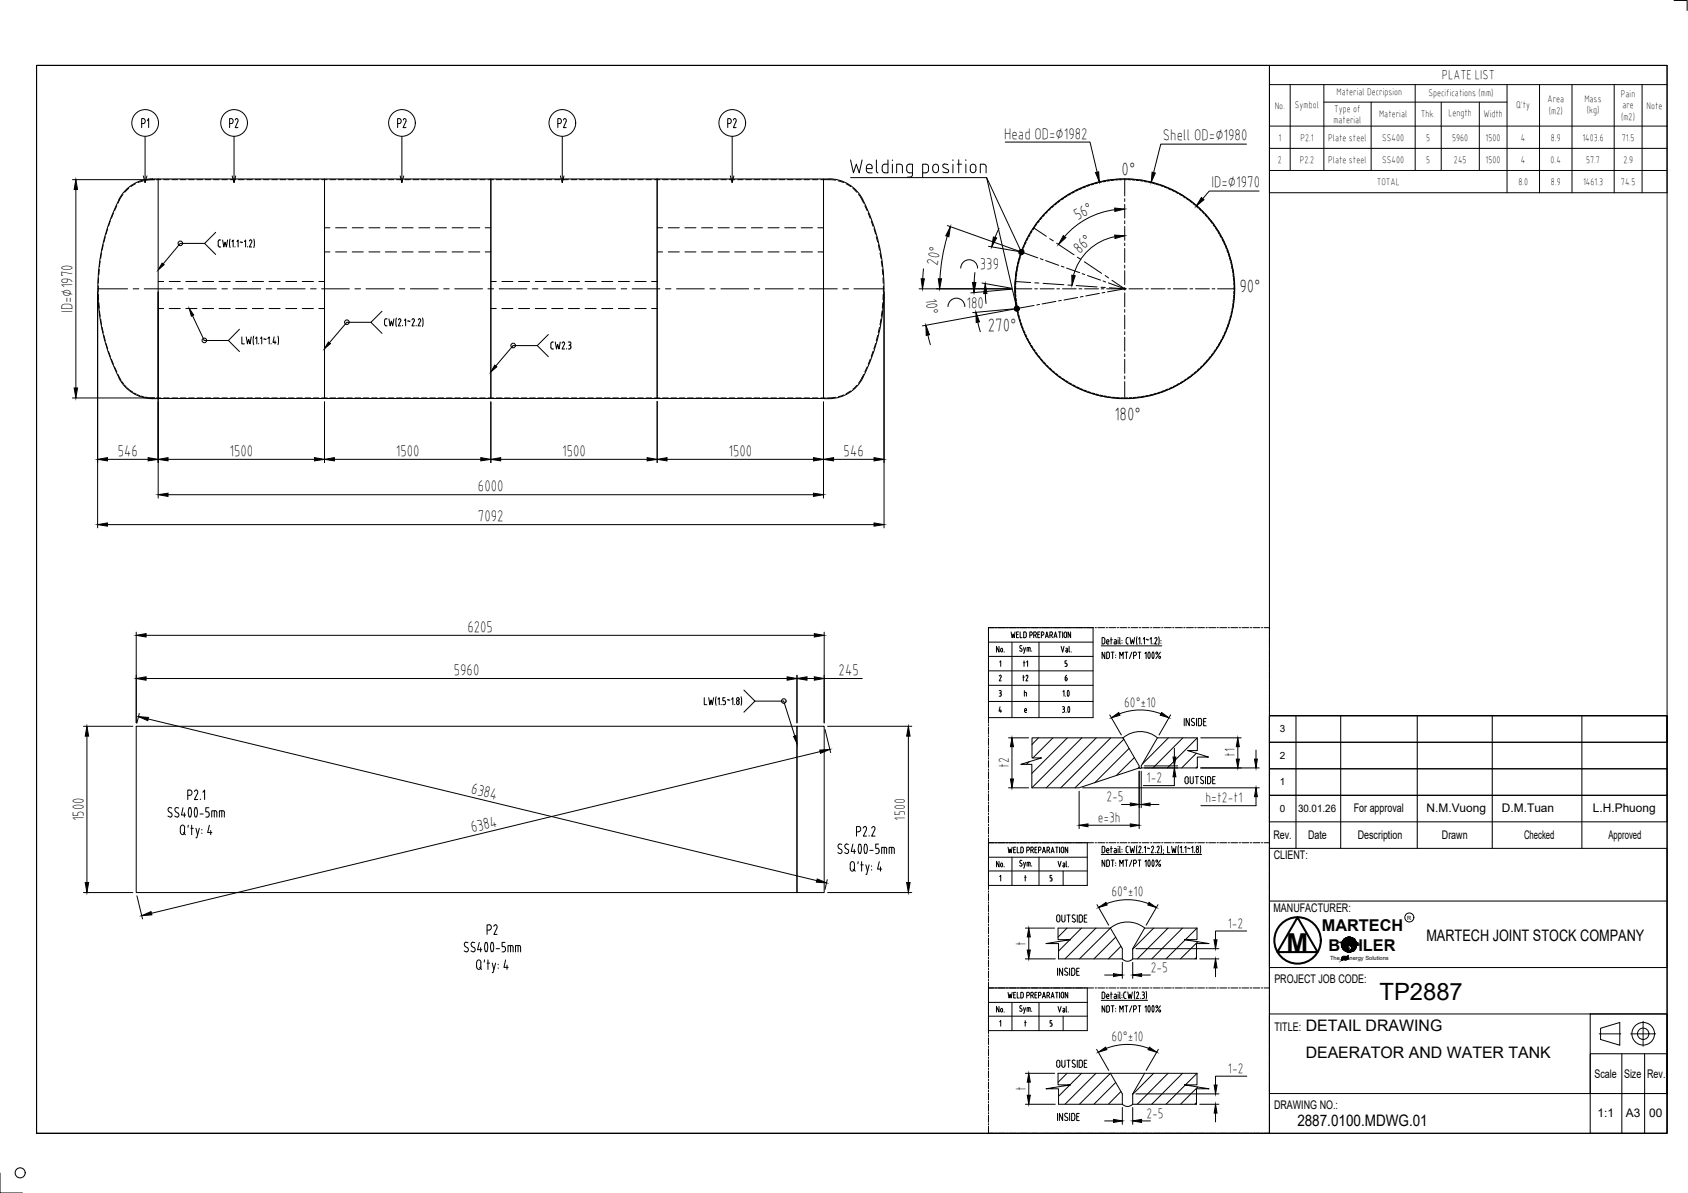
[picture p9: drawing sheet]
<svg xmlns="http://www.w3.org/2000/svg" width="420mm" height="297mm" viewBox="0 0 420 297" stroke-linecap="round" stroke-linejoin="round" font-family="sans-serif">
<defs><g id="words">
<text font-size="6.5" x="320.3" y="237.1">M</text>
<text font-size="5.9" x="343.4" y="248.9">TP2887</text>
<g font-size="4.6">
<text x="279.2" y="43.6">0°</text>
<text x="308.5" y="72.7">90°</text>
<text x="245.9" y="82.5">270°</text>
<text x="277.4" y="104.5">180°</text>
</g>
<text font-size="4.4" x="256.8" y="170.7" transform="rotate(-90 256.8 170.7)">t2</text>
<g font-size="4.1">
<text x="329" y="231.8">MARTECH</text>
<text x="330.7" y="236.7">B</text>
<text x="338.1" y="236.7">ILER</text>
</g>
<g font-size="4">
<text x="249.9" y="34.5">Head OD=∅1982</text>
<text x="289.5" y="35">Shell OD=∅1980</text>
<text x="301.5" y="46.7">ID=∅1970</text>
<text x="268.2" y="54.7" transform="rotate(-28 268.2 54.7)">56°</text>
<text x="268.7" y="63.2" transform="rotate(-43 268.7 63.2)">86°</text>
<text x="233.3" y="66.2" transform="rotate(-80 233.3 66.2)">20°</text>
<text x="243.9" y="67">339</text>
<text x="18" y="78" transform="rotate(-90 18 78)">ID=∅1970</text>
<text x="230.5" y="74.3" transform="rotate(85 230.5 74.3)">10°</text>
<text x="240.6" y="76.6">180</text>
<text x="29.3" y="113.5">546</text>
<text x="57.1" y="113.5">1500</text>
<text x="98.5" y="113.5">1500</text>
<text x="139.9" y="113.5">1500</text>
<text x="181.3" y="113.5">1500</text>
<text x="210" y="113.5">546</text>
<text x="119" y="122.3">6000</text>
<text x="119" y="129.7">7092</text>
<text x="116.3" y="157.3">6205</text>
<text x="256.8" y="167.2" transform="rotate(-90 256.8 167.2)">t1</text>
<text x="112.9" y="168.1">5960</text>
<text x="208.7" y="168.1">245</text>
<text x="117.1" y="197.6" transform="rotate(14 117.1 197.6)">6384</text>
<text x="20.8" y="204.5" transform="rotate(-90 20.8 204.5)">1500</text>
<text x="117.5" y="207.2" transform="rotate(-14 117.5 207.2)">6384</text>
<text x="355" y="234.2">MARTECH JOINT STOCK COMPANY</text>
<text x="325" y="256.8">DETAIL DRAWING</text>
<text x="325" y="263.5">DEAERATOR AND WATER TANK</text>
<text x="322.9" y="280.4">2887.0100.MDWG.01</text>
</g>
<text font-size="3.8" x="225.3" y="204.3" transform="rotate(-90 225.3 204.3)">1500</text>
<g font-size="3.6">
<text x="279.8" y="176">60°±10</text>
<text x="251" y="191.3" transform="rotate(-90 251 191.3)">t2</text>
<text x="307.3" y="188.6" transform="rotate(-90 307.3 188.6)">t1</text>
<text x="285.4" y="194.8">1-2</text>
<text x="275.4" y="199.5">2-5</text>
<text x="300.1" y="199.8">h=t2-t1</text>
<text x="273.2" y="204.6">e=3h</text>
<text x="276.6" y="223.2">60°±10</text>
<text x="305.6" y="231">1-2</text>
<text x="255.2" y="235.5" transform="rotate(-90 255.2 235.5)">t</text>
<text x="286.4" y="241.9">2-5</text>
<text x="276.6" y="259.2">60°±10</text>
<text x="305.6" y="267.1">1-2</text>
<text x="255.2" y="271.7" transform="rotate(-90 255.2 271.7)">t</text>
<text x="285.4" y="278.2">2-5</text>
</g>
<text font-size="3.3" x="358.9" y="19.8">PLATE LIST</text>
<g font-size="3">
<text x="337" y="202.3">For approval</text>
<text x="355.1" y="202.2">N.M.Vuong</text>
<text x="373.8" y="202.2">D.M.Tuan</text>
<text x="396.5" y="202.2">L.H.Phuong</text>
<text x="316.9" y="208.9">Rev.</text>
<text x="325.6" y="208.8">Date</text>
<text x="337.9" y="208.9">Description</text>
<text x="358.9" y="208.9">Drawn</text>
<text x="379.3" y="208.9">Checked</text>
<text x="400.3" y="208.9">Approved</text>
<text x="317" y="213.9">CLIENT:</text>
<text x="317" y="227">MANUFACTURER:</text>
<text x="317.2" y="244.6">PROJECT JOB CODE:</text>
<text x="317.2" y="256.8">TITLE:</text>
<text x="396.9" y="268.3">Scale</text>
<text x="404.2" y="268.3">Size</text>
<text x="410" y="268.3">Rev.</text>
<text x="317.1" y="276.1">DRAWING NO.:</text>
<text x="397.6" y="278.1">1:1</text>
<text x="404.7" y="278.1">A3</text>
<text x="410.5" y="278.1">00</text>
</g>
<text font-size="2.6" x="323.1" y="202.2">30.01.26</text>
<g font-size="2.5">
<text x="332.7" y="23.8">Material Decripsion</text>
<text x="355.6" y="23.9">Specifications (mm)</text>
<text x="317.3" y="27">No.</text>
<text x="322.3" y="26.8">Symbol</text>
<text x="332.1" y="27.8">Type of</text>
<text x="343.3" y="29.2">Material</text>
<text x="353.7" y="29.2">Thk.</text>
<text x="360.5" y="28.9">Length</text>
<text x="369.2" y="29.2">Width</text>
<text x="377.4" y="26.8">Q'ty</text>
<text x="385.2" y="25.5">Area</text>
<text x="385.5" y="28.4">(m2)</text>
<text x="394.4" y="25.3">Mass</text>
<text x="395" y="28.2">(kg)</text>
<text x="403.5" y="24.1">Pain</text>
<text x="403.5" y="29.8">(m2)</text>
<text x="403.8" y="26.9">are</text>
<text x="409.8" y="27">Note</text>
<text x="318.2" y="35">1</text>
<text x="323.7" y="35">P2.1</text>
<text x="330.6" y="35">Plate steel</text>
<text x="331.9" y="30.6">material</text>
<text x="344" y="35">SS400</text>
<text x="355" y="35">5</text>
<text x="361.4" y="35">5960</text>
<text x="369.8" y="35">1500</text>
<text x="378.6" y="35">4</text>
<text x="386" y="35">8.9</text>
<text x="393.9" y="35">1403.6</text>
<text x="403.7" y="35">71.5</text>
<text x="318.1" y="40.5">2</text>
<text x="323.6" y="40.5">P2.2</text>
<text x="330.6" y="40.5">Plate steel</text>
<text x="344" y="40.5">SS400</text>
<text x="355" y="40.5">5</text>
<text x="361.9" y="40.5">245</text>
<text x="369.8" y="40.5">1500</text>
<text x="378.6" y="40.5">4</text>
<text x="386" y="40.5">0.4</text>
<text x="394.8" y="40.5">57.7</text>
<text x="404.1" y="40.5">2.9</text>
<text x="342.7" y="46">TOTAL</text>
<text x="378" y="46">8.0</text>
<text x="386" y="46">8.9</text>
<text x="394" y="46">1461.3</text>
<text x="403.5" y="46">74.5</text>
<text x="318.6" y="182.3">3</text>
<text x="318.6" y="188.9">2</text>
<text x="318.6" y="195.5">1</text>
<text x="318.6" y="202.1">0</text>
</g>
<g font-size="1.4">
<text x="350.3" y="229">R</text>
<text x="331.1" y="239">The</text>
<text x="335.9" y="239">nergy Solutions</text>
</g>
</g></defs>
<!-- layer: CHUAN NET KHUAT -->
<g fill="none" stroke="#000" stroke-width=".25">
<path d="M26.2 59l-.3 1.3M26.8 57l-.4 1.3M27.5 55l-.5 1.3M28.2 53.1l-.5 1.2M29.1 51.2l-.6 1.2M30.6 48.4l-1.2 2.2M32 46.9l-1 1M33.7 45.7l-1.1 .8M35.7 45l-1.3 .5M38.5 44.7l-2.1 .2M38.9 44.7h1.1M40.7 44.7h1.4"/>
<path d="M42.8 44.7h1.4M44.9 44.7h1.4M46.9 44.7h1.4M49 44.7h1.4M51.1 44.7h1.4M53.2 44.7h1.3M55.2 44.7h1.4M57.3 44.7h1.4M59.4 44.7h1.3M61.4 44.7h1.4M63.5 44.7h1.4M65.6 44.7h1.4"/>
<path d="M67.6 44.7h1.4M69.7 44.7h1.4M71.8 44.7h1.4M73.9 44.7h1.3M75.9 44.7h1.4M78 44.7h1.4M80.1 44.7h1.3M80.8 56.7h1.3M82.1 44.7h1.4M83.5 56.7h2.8M84.2 44.7h1.4M86.3 44.7h1.4"/>
<path d="M87.7 56.7h2.7M88.3 44.7h1.4M90.4 44.7h1.4M91.8 56.7h2.8M92.5 44.7h1.4M94.6 44.7h1.3M95.9 56.7h2.8M96.6 44.7h1.4M98.7 44.7h1.4M100.1 56.7h2.7M100.8 44.7h1.4M102.8 44.7h1.4"/>
<path d="M104.2 56.7h2.8M104.9 44.7h1.4M107 44.7h1.4M108.4 56.7h2.7M109.1 44.7h1.3M111.1 44.7h1.4M112.5 56.7h2.8M113.2 44.7h1.4M115.3 44.7h1.3M116.6 56.7h2.8M117.3 44.7h1.4M119.4 44.7h1.4"/>
<path d="M120.8 56.7h1.4M121.5 44.7h1.4M123.5 44.7h1.4M125.6 44.7h1.4M127.7 44.7h1.4M129.8 44.7h1.3M131.8 44.7h1.4M133.9 44.7h1.4M136 44.7h1.3M138 44.7h1.4M140.1 44.7h1.4M142.2 44.7h1.4"/>
<path d="M144.2 44.7h1.4M146.3 44.7h1.4M148.4 44.7h1.4M150.5 44.7h1.3M152.5 44.7h1.4M154.6 44.7h1.4M156.7 44.7h1.3M158.7 44.7h1.4M160.8 44.7h1.4M162.9 44.7h1.4M163.6 56.7h1.3M164.9 44.7h1.4"/>
<path d="M166.3 56.7h2.8M167 44.7h1.4M169.1 44.7h1.4M170.5 56.7h2.7M171.2 44.7h1.4M173.2 44.7h1.4M174.6 56.7h2.8M175.3 44.7h1.4M177.4 44.7h1.3M178.7 56.7h2.8M179.5 44.7h1.3M181.5 44.7h1.4"/>
<path d="M182.9 56.7h2.7M183.6 44.7h1.4M185.6 44.7h1.4M187 56.7h2.8M187.7 44.7h1.4M189.8 44.7h1.4M191.2 56.7h2.7M191.9 44.7h1.4M193.9 44.7h1.4M195.3 56.7h2.8M196 44.7h1.4M198.1 44.7h1.3"/>
<path d="M199.4 56.7h2.8M200.2 44.7h1.3M202.2 44.7h1.4M203.6 56.7h1.4M204.3 44.7l3.7 .2M208.7 45l1.3 .5M210.6 45.7l1.2 .8M212.3 46.9l1 1M213.7 48.4l1.3 2.2M215.3 51.2l.6 1.2M216.1 53.1l.5 1.3M216.9 55l.4 1.3"/>
<path d="M217.6 57l.3 1.3M218.1 59l.4 1.3M255.7 59.3l-.3 .6M255.9 59.3l-.3 .6M256.2 58.4l-.3 .6M256.4 58.4l-.3 .6M256.8 57.5l-.4 .6M256.9 57.5l-.3 .6M257.3 56.6l-.3 .6M257.5 56.6l-.4 .6M257.9 55.8l-.4 .6M258.1 55.8l-.4 .5"/>
<path d="M258.5 55l-.4 .5M258.7 55l-.4 .5M259.2 54.2l-.5 .5M259.4 54.2l-.4 .5M259.9 53.4l-.5 .5M260.1 53.4l-.5 .5M260.6 52.6l-.5 .6M260.8 52.6l-.5 .6M261.4 51.9l-.5 .5M261.5 51.9l-.5 .5M262.1 51.3l-.5 .4M262.3 51.3l-.5 .4"/>
<path d="M262.9 50.6l-.5 .4M263.1 50.6l-.5 .4M263.7 49.9l-.5 .5M263.9 49.9l-.5 .5M264.6 49.3l-.6 .4M264.8 49.4l-.6 .4M265.4 48.8l-.6 .4M265.6 48.8l-.6 .4M266.3 48.2l-.6 .4M266.5 48.3l-.6 .3M267.2 47.7l-.6 .4M267.5 47.8l-.7 .3"/>
<path d="M268.1 47.3l-.6 .3M268.4 47.3l-.6 .3M269.1 46.8l-.6 .3M269.3 46.9l-.6 .3M270 46.5l-.6 .2M270.3 46.5l-.7 .3M271 46.1l-.6 .2M271.2 46.2l-.6 .2M272 45.8l-.6 .2M272.2 45.9l-.6 .1M273 45.5l-.7 .2M273.2 45.6l-.6 .1"/>
<path d="M274 45.2l-.7 .2M274.2 45.3l-.6 .2M275 45l-.7 .2M275.3 45.2l-.7 .1M276 44.9l-.7 .1M276.3 45l-.7 .1M277.1 44.7l-.7 .1M277.3 44.9h-.7M278.1 44.6l-.7 .1M278.3 44.8h-.6M279.1 44.6h-.7M279.4 44.7l-.7 .1"/>
<path d="M279.4 44.6h.8M279.7 44.7h.7M280.5 44.6h.7M280.8 44.7l.6 .1M281.5 44.6l.7 .1M281.8 44.8l.7 .1M282.6 44.7l.7 .1M282.8 44.9h.7M283.6 44.8l.7 .1M283.8 45l.7 .1M284.6 45l.7 .1M284.9 45.2l.6 .1"/>
<path d="M285.6 45.2l.7 .1M285.9 45.4l.7 .1M286.6 45.4l.7 .2M286.9 45.6l.7 .2M287.6 45.7l.7 .2M287.9 45.9l.6 .2M288.6 46l.7 .2M288.9 46.2l.6 .3M289.6 46.3l.6 .3M289.9 46.6l.6 .2M290.5 46.7l.7 .3M290.8 47l.6 .3"/>
<path d="M291.5 47.1l.6 .3M291.7 47.4l.7 .3M292.4 47.6l.6 .3M292.7 47.9l.5 .3M293.3 48.1l.6 .3M293.6 48.4l.6 .3M294.2 48.6l.6 .4M294.5 48.9l.5 .4M295.1 49.2l.6 .4M295.3 49.5l.6 .4M296 49.7l.5 .5M296.2 50.1l.5 .4"/>
<path d="M296.8 50.4l.5 .4M297 50.7l.5 .4M297.6 51l.5 .5M297.8 51.4l.5 .4M298.4 51.7l.5 .5M298.5 52.1l.5 .5M299.1 52.4l.5 .5M299.3 52.8l.5 .5M299.8 53.2l.5 .5M300 53.5l.5 .5M300.5 53.9l.5 .5M300.7 54.3l.4 .5"/>
<path d="M301.2 54.7l.4 .6M301.3 55.1l.5 .6M301.8 55.5l.4 .6M302 56l.3 .5M302.4 56.4l.4 .5M302.6 56.8l.3 .6M303 57.2l.4 .6M303.1 57.6l.3 .7M303.5 58.1l.4 .6M303.6 58.6l.4 .6M304 59l.4 .6M304.1 59.5l.3 .6"/>
<path d="M304.5 59.9l.3 .7M24.5 71.2v1.4M24.5 73.3v1.4M24.5 69.2v1.3M24.6 75.3l.1 1.4M24.7 67.1l-.1 1.3M24.8 77.4l.1 1.4M24.9 65l-.1 1.4M25.1 79.4l.2 1.4M25.3 63l-.2 1.3M25.7 60.9l-.3 1.4M39.4 76.8h1.3"/>
<path d="M39.4 70.1h1.3M42.1 76.8h2.8M42.1 70.1h2.8M46.3 76.8h2.7M46.3 70.1h2.7M50.4 76.8h2.8M50.4 70.1h2.8M54.5 76.8h2.8M54.5 70.1h2.8M58.7 76.8h2.7M58.7 70.1h2.7M62.8 76.8h2.8"/>
<path d="M62.8 70.1h2.8M67 76.8h2.7M67 70.1h2.7M71.1 76.8h2.8M71.1 70.1h2.8M75.2 76.8h2.8M75.2 70.1h2.8M79.4 76.8h1.4M79.4 70.1h1.4M80.8 62.7h1.3M83.5 62.7h2.8M87.7 62.7h2.7"/>
<path d="M91.8 62.7h2.8M95.9 62.7h2.8M100.1 62.7h2.7M104.2 62.7h2.8M108.4 62.7h2.7M112.5 62.7h2.8M116.6 62.7h2.8M120.8 62.7h1.4M122.2 76.8h1.3M122.2 70.1h1.3M124.9 76.8h2.8M124.9 70.1h2.8"/>
<path d="M129.1 76.8h2.7M129.1 70.1h2.7M133.2 76.8h2.8M133.2 70.1h2.8M137.3 76.8h2.8M137.3 70.1h2.8M141.5 76.8h2.7M141.5 70.1h2.7M145.6 76.8h2.8M145.6 70.1h2.8M149.8 76.8h2.7M149.8 70.1h2.7"/>
<path d="M153.9 76.8h2.8M153.9 70.1h2.8M158 76.8h2.8M158 70.1h2.8M162.2 76.8h1.4M162.2 70.1h1.4M163.6 62.7h1.3M166.3 62.7h2.8M170.5 62.7h2.7M174.6 62.7h2.8M178.7 62.7h2.8M182.9 62.7h2.7"/>
<path d="M187 62.7h2.8M191.2 62.7h2.7M195.3 62.7h2.8M199.4 62.7h2.8M203.6 62.7h1.4M218.7 60.9l.2 1.4M219 63l.3 1.3M219.3 79.4l-.3 1.4M219.4 65l.2 1.4M219.6 77.4l-.2 1.4M219.6 67.1l.2 1.3M219.8 75.3l-.2 1.4"/>
<path d="M219.8 69.2v1.3M219.8 73.3v1.4M219.9 71.2v1.4M252.6 72.2l.1 .7M252.7 71.2l-.1 .7M252.7 73.2v.7M252.7 70.2v.7M252.8 74.3v.7M252.8 72.2v.7M252.8 69.2l-.1 .6M252.8 71.2v.7M252.8 73.2l.1 .7"/>
<path d="M252.9 75.3v.7M252.9 70.2l-.1 .7M252.9 68.1v.7M252.9 74.3l.1 .7M252.9 69.2v.6M253 76.3l.2 .7M253 75.3l.1 .7M253.1 67.1l-.2 .7M253.1 68.1l-.1 .7M253.2 76.3l.1 .7M253.2 77.3l.1 .7M253.2 67.1l-.1 .7"/>
<path d="M253.3 66.1l-.1 .6M253.4 77.3l.1 .7M253.4 78.3l.2 .7M253.4 66.1l-.1 .6M253.5 65.1l-.1 .6M253.6 78.3l.1 .7M253.7 65.1l-.2 .6M253.7 79.4l.2 .6M253.8 64.1l-.2 .7M253.8 79.4l.2 .6M254 64.1l-.3 .7M254.1 63.1l-.2 .6"/>
<path d="M254.3 63.1l-.3 .6M254.5 62.1l-.3 .7M254.6 62.1l-.2 .7M254.8 61.2l-.2 .6M255 61.2l-.3 .6M255.3 60.2l-.3 .7M255.4 60.2l-.3 .7M304.6 60.4l.3 .6M305 60.9l.2 .6M305 61.3l.3 .7M305.4 61.8l.2 .7M305.4 62.3l.2 .6"/>
<path d="M305.7 63.3l.2 .7M305.7 62.8l.2 .6M306 63.8l.2 .7M306 64.2l.2 .7M306 79.6l-.1 .6M306.3 65.3l.2 .6M306.3 64.8l.2 .6M306.3 79.1l-.2 .6M306.3 78.6l-.2 .6M306.5 66.3l.2 .7M306.5 77.6l-.1 .7M306.6 78.1l-.2 .6"/>
<path d="M306.6 65.8l.1 .6M306.7 67.3l.2 .7M306.7 76.6l-.1 .6M306.8 66.8l.1 .7M306.8 77.1l-.1 .7M306.9 75.6l-.1 .6M306.9 68.3l.1 .7M307 76.1l-.2 .6M307 67.8v.7M307 69.3l.1 .7M307 74.5l-.1 .7M307.1 73.5l-.1 .7"/>
<path d="M307.1 68.8l.1 .7M307.1 75l-.1 .7M307.1 70.4v.7M307.1 71.4v.7M307.1 72.5v.6M307.2 74l-.1 .7M307.2 69.9l.1 .7M307.3 70.9v.7M307.3 73l-.1 .6M307.3 71.9v.7M25.4 81.5l.3 1.3M25.9 83.5l.3 1.4"/>
<path d="M26.4 85.5l.4 1.4M27 87.5l.5 1.3M27.7 89.4l.5 1.3M28.5 91.3l.6 1.3M29.4 93.2l.7 1.5M30.3 95l.4 .5M30.9 95.8l.5 .5M31.6 96.5l.6 .5M32.4 97.2l.6 .4M33.3 97.8l.6 .3M34.2 98.3l.6 .2M35.2 98.6l.7 .2"/>
<path d="M36.2 98.9l.7 .1M37.2 99l1.3 .1M38.9 99.1h1.1M40.7 99.1h1.4M42.8 99.1h1.4M44.9 99.1h1.4M46.9 99.1h1.4M49 99.1h1.4M51.1 99.1h1.4M53.2 99.1h1.3M55.2 99.1h1.4M57.3 99.1h1.4"/>
<path d="M59.4 99.1h1.3M61.4 99.1h1.4M63.5 99.1h1.4M65.6 99.1h1.4M67.6 99.1h1.4M69.7 99.1h1.4M71.8 99.1h1.4M73.9 99.1h1.3M75.9 99.1h1.4M78 99.1h1.4M80.1 99.1h1.3M82.1 99.1h1.4"/>
<path d="M84.2 99.1h1.4M86.3 99.1h1.4M88.3 99.1h1.4M90.4 99.1h1.4M92.5 99.1h1.4M94.6 99.1h1.3M96.6 99.1h1.4M98.7 99.1h1.4M100.8 99.1h1.4M102.8 99.1h1.4M104.9 99.1h1.4M107 99.1h1.4"/>
<path d="M109.1 99.1h1.3M111.1 99.1h1.4M113.2 99.1h1.4M115.3 99.1h1.3M117.3 99.1h1.4M119.4 99.1h1.4M121.5 99.1h1.4M123.5 99.1h1.4M125.6 99.1h1.4M127.7 99.1h1.4M129.8 99.1h1.3M131.8 99.1h1.4"/>
<path d="M133.9 99.1h1.4M136 99.1h1.3M138 99.1h1.4M140.1 99.1h1.4M142.2 99.1h1.4M144.2 99.1h1.4M146.3 99.1h1.4M148.4 99.1h1.4M150.5 99.1h1.3M152.5 99.1h1.4M154.6 99.1h1.4M156.7 99.1h1.3"/>
<path d="M158.7 99.1h1.4M160.8 99.1h1.4M162.9 99.1h1.4M164.9 99.1h1.4M167 99.1h1.4M169.1 99.1h1.4M171.2 99.1h1.4M173.2 99.1h1.4M175.3 99.1h1.4M177.4 99.1h1.3M179.5 99.1h1.3M181.5 99.1h1.4"/>
<path d="M183.6 99.1h1.4M185.6 99.1h1.4M187.7 99.1h1.4M189.8 99.1h1.4M191.9 99.1h1.4M193.9 99.1h1.4M196 99.1h1.4M198.1 99.1h1.3M200.2 99.1h1.3M202.2 99.1h1.4M204.3 99.1h1.2M208 98.9l-2.2 .2"/>
<path d="M210 98.3l-1.3 .5M211.8 97.4l-1.2 .7M213.3 96l-1 .9M215 93.2l-1.3 2.2M215.9 91.4l-.6 1.2M216.6 89.4l-.5 1.3M217.3 87.5l-.4 1.3M217.9 85.5l-.4 1.4M218.5 83.5l-.4 1.4M218.9 81.5l-.3 1.3M254 80.3l.2 .7M254.1 80.3l.3 .7"/>
<path d="M254.3 81.3l.3 .6M254.5 81.3l.2 .7M254.7 82.3l.3 .6M254.8 82.3l.3 .6M255.1 83.2l.3 .6M255.3 83.2l.3 .6M255.6 84.1l.3 .7M255.7 84.2l.3 .6M256 85.1l.4 .6M256.2 85.1l.3 .6M256.5 86l.4 .6M256.7 86l.4 .6"/>
<path d="M257.1 86.9l.4 .5M257.3 86.9l.4 .5M257.7 87.7l.4 .6M257.9 87.7l.4 .6M258.3 88.5l.4 .6M258.5 88.5l.4 .6M259 89.4l.4 .5M259.1 89.4l.5 .5M259.6 90.1l.5 .5M259.8 90.1l.5 .5M260.3 90.9l.5 .5M260.5 90.9l.5 .5"/>
<path d="M261.1 91.6l.5 .5M261.2 91.6l.5 .5M261.8 92.3l.5 .5M262 92.3l.6 .4M262.6 93l.5 .4M262.8 92.9l.6 .5M263.4 93.6l.5 .5M263.6 93.6l.6 .4M264.2 94.2l.6 .4M264.5 94.2l.5 .4M265.1 94.8l.6 .4M265.3 94.8l.6 .4"/>
<path d="M266 95.4l.6 .3M266.2 95.3l.6 .4M266.9 95.9l.6 .3M267.1 95.8l.6 .4M267.8 96.4l.6 .2M268 96.3l.6 .3M268.7 96.8l.7 .3M268.9 96.8l.7 .2M269.7 97.2l.6 .2M269.9 97.1l.7 .3M270.6 97.6l.7 .2M270.9 97.5l.6 .2"/>
<path d="M271.6 97.9l.7 .2M271.9 97.9l.6 .1M272.6 98.2l.7 .2M272.9 98.1l.6 .2M273.6 98.5l.7 .1M273.9 98.4l.6 .1M274.6 98.7l.7 .1M274.9 98.6l.6 .1M275.6 98.9l.7 .1M275.9 98.8l.7 .1M276.6 99l.8 .1M276.9 98.9l.7 .1"/>
<path d="M277.7 99.1l.7 .1M278 99h.6M278.7 99.2h.7M279 99l.7 .1M279.8 99.2h.7M280.7 99l-.7 .1M281.5 99.2h-.7M281.7 99h-.6M282.5 99.1l-.7 .1M282.8 98.9l-.7 .1M283.5 99h-.6M283.8 98.8l-.7 .1"/>
<path d="M284.6 98.8l-.7 .1M284.8 98.6l-.7 .1M285.6 98.6l-.7 .1M285.8 98.5l-.6 .1M286.6 98.4l-.7 .2M286.9 98.2l-.7 .2M287.6 98.1l-.7 .2M287.8 97.9l-.6 .2M288.6 97.8l-.7 .2M288.8 97.6l-.6 .2M289.6 97.5l-.7 .2M289.8 97.2l-.7 .3"/>
<path d="M290.5 97.1l-.6 .3M290.7 96.8l-.6 .3M291.5 96.7l-.7 .3M291.7 96.4l-.6 .3M292.4 96.3l-.6 .2M292.6 96l-.6 .3M293.3 95.7l-.6 .4M293.5 95.4l-.6 .4M294.2 95.2l-.6 .4M294.4 94.9l-.6 .4M295.1 94.6l-.6 .4M295.3 94.3l-.6 .4"/>
<path d="M295.9 94.1l-.5 .4M296.1 93.8l-.5 .3M296.8 93.5l-.6 .4M296.9 93.1l-.5 .4M297.6 92.8l-.6 .4M297.7 92.5l-.5 .4M298.3 92.1l-.5 .5M298.5 91.8l-.5 .4M299.1 91.4l-.5 .5M299.3 91l-.6 .5M299.8 90.7l-.5 .5M300 90.3l-.5 .5"/>
<path d="M300.5 89.9l-.5 .5M300.7 89.5l-.5 .5M301.2 89.1l-.5 .5M301.3 88.7l-.4 .6M301.8 88.3l-.4 .5M302 87.9l-.5 .6M302.4 87.5l-.4 .5M302.5 87.1l-.4 .5M303 86.6l-.4 .6M303.1 86.2l-.4 .6M303.5 85.7l-.3 .6M303.6 85.3l-.3 .6"/>
<path d="M304 84.8l-.3 .6M304.1 84.4l-.3 .6M304.5 83.9l-.3 .6M304.5 83.5l-.2 .6M304.9 83l-.3 .6M305 82.5l-.3 .6M305.4 82l-.3 .7M305.4 81.6l-.3 .6M305.7 81.1l-.2 .6M305.7 80.6l-.2 .6M306 80.1l-.2 .6"/>
</g>
<!-- layer: Standard -->
<path d="M80.8 44.6v54.6M122.2 44.6v54.6M163.6 44.6v54.6" fill="none" stroke="#000" stroke-width=".25"/>
<!-- layer: DUONGCHINH -->
<g fill="none" stroke="#000" stroke-width=".25">
<path d="M29.6 49.7a49.1 49.1 0 0 0 .5 45.3 9.4 9.4 0 0 0 7.9 4.3M38 44.6h42.8M38 44.5a9.4 9.4 0 0 0-8.4 5.2M39.4 44.6v54.7h-1.4M122.2 44.6h-41.4v54.6h41.4M163.6 44.6h-41.4v54.6h41.4M163.6 44.6h41.4M163.6 44.6v54.6M206.3 44.6h-1.3v54.7a10 10 0 0 0 10.7-7.2 49.1 49.1 0 0 0-1-42.4M206.4 44.5a9.4 9.4 0 0 1 8.4 5.2M39.4 99.2h41.4M163.6 99.2h41.4"/>
<path d="M33.9 180.8h164.5v41.4h-164.5zM198.4 180.8h6.7v41.4h-6.7z"/>
<circle cx="280" cy="71.9" r="27.4"/>
</g>
<!-- layer: DUONGTAM -->
<g fill="none" stroke="#000" stroke-width=".25">
<path d="M280 44.6v4.2M280 49.5v.7M280 50.9v3.4M280 55v.7M280 56.4v3.4M24.3 71.9h7.4M33.1 71.9h1.4M35.9 71.9h6.9M44.2 71.9h1.4M46.9 71.9h6.9M55.2 71.9h1.4M58 71.9h6.9"/>
<path d="M66.3 71.9h1.3M69 71.9h6.9M77.3 71.9h1.4M80.1 71.9h6.9M88.3 71.9h1.4M91.1 71.9h6.9M99.4 71.9h1.4M102.2 71.9h6.9M110.4 71.9h1.4M113.2 71.9h6.9M121.5 71.9h1.4M124.2 71.9h6.9"/>
<path d="M132.5 71.9h1.4M135.3 71.9h6.9M143.6 71.9h1.3M146.3 71.9h6.9M154.6 71.9h1.4M157.4 71.9h6.9M165.7 71.9h1.3M168.4 71.9h6.9M176.7 71.9h1.4M179.5 71.9h6.9M187.7 71.9h1.4M190.5 71.9h6.9"/>
<path d="M198.8 71.9h1.4M201.5 71.9h6.9M209.8 71.9h1.4M212.6 71.9h7.4M252.6 71.9h4.2M254.2 62.7l4.1 1.5M257.4 76.1l-4.3 .7M257.6 71.9h.6M258.7 75.8l-.6 .1M258.9 71.9h3.5M259 64.4l.6 .3M260.3 64.9l3.2 1.2"/>
<path d="M262.8 75l-3.4 .7M263.1 71.9h.6M264.2 74.8l-.7 .1M264.2 66.3l.6 .2M264.5 71.9h3.4M265.5 66.7l3.2 1.2M268.2 74.1l-3.4 .6M268.6 71.9h.7M269.4 68.1l.6 .3M269.6 73.8l-.7 .1M270 71.9h3.4M270.7 68.6l3.2 1.2"/>
<path d="M273.6 73.1l-3.3 .6M274.1 71.9h.7M274.6 70l.6 .2M275 72.8l-.7 .1M275.5 71.9h3.4M275.9 70.4l4.1 1.5-4.3 .8M279.6 71.9h.7M280 60.5v.7M280 61.9v3.4M280 66v.7M280 67.4v3.5M280 71.6v.6"/>
<path d="M280 72.9v3.5M280 77.1v.7M280 78.5v3.4M281 71.9h3.4M285.2 71.9h.6M286.5 71.9h3.5M290.7 71.9h.6M292.1 71.9h3.4M296.2 71.9h.7M297.6 71.9h3.4M301.7 71.9h.7M303.1 71.9h4.2"/>
<path d="M280 82.6v.7M280 84v3.4M280 88.1v.7M280 89.5v3.4M280 93.6v.7M280 95v4.3"/>
</g>
<!-- layer: PHANTOM 2 -->
<g fill="none" stroke="#000" stroke-width=".25">
<path d="M250.2 35.4h21.1l1.8 7.5M310.3 35.9h-21.4l-1.8 7.1M18 44.7h20.5M18.9 47.2v49.4M235.8 58.8a46.1 46.1 0 0 0-1.8 10.6M235.8 56.2l17.6 6.3M248.7 56.8l-1 2.3M277.5 52.2a19.8 19.8 0 0 0-12.5 6.7M277.5 58.9a13.2 13.2 0 0 0-10.3 9.7M313.4 47.6h-12.4l-1.6 1.9M24.3 72.7v58.7M39.4 72.7v51.3"/>
<path d="M220 72.7v58.7M228.8 71.9h23M229.9 66.9l-.2 2.5M236 76.3a2.1 2.1 0 0 1 2.1-2.1 2.1 2.1 0 0 1 2.1 2.1M239.1 66.8a2.1 2.1 0 0 1 2.1-2.1 2.1 2.1 0 0 1 2.1 2.1M242.7 67.9l-.2 2.4M244.4 70.5l7.4 1.3M245.3 73.1l.1 2.5M246 61.3l7.4 1.3M251.8 72l-10.2 .9M252.3 77l-22.7 4.1M252.3 76.9l-10.2 .9"/>
<path d="M280 71.9h.1M18 99.1h20.5M163.6 99.9v15.3M231 83.4l.6 2.4M243.4 80.2l.6 2.4M26.8 114.4h10.1M41.8 114.4h36.5M80.8 100.1v15.1M83.2 114.4h36.5M122.2 100.1v15.1M124.6 114.4h36.5M166 114.4h36.5"/>
<path d="M205 100.1v23.9M207.5 114.4h10.1M26.8 130.6h190.8M41.8 123.2h160.7M33.9 157.4v22.6M36.4 158.2h166.3M205.1 157.4v22.6M34.7 177.6l-.6 2.4M36.4 168.9h159.5M36.9 179l166.4 40.3M198.4 168.1v11.9M200.9 168.9h1.8"/>
<path d="M205.1 168.9h9.5M276.2 178l2.9 5M278.6 177.7a14.3 14.3 0 0 1 10.4 0M291.4 178l-2.9 5M20.8 180.8h12.3M21.6 183.3v36.4M204.1 187.1l-166.4 40.3M205.4 181.6l1.4 5.8M206 180.8h20.9M226.1 183.3v36.4M251 183.7h5M251 196.2h5"/>
<path d="M251.9 185.9v8.1M268.6 197v9.3M269.5 196.2h43.9M283.5 192v14.3M284.1 192v9.1M284.9 191.2h8.3M284.9 190.7h8.3M292.3 193.4v2.2h-7.7M292.3 186.3v2.2M298.9 191.2h14.5M298.9 183.7h10M308.1 185.9v3.1"/>
<path d="M312.6 186.8v2.2M312.6 198.4v2.2h-13.7M205.9 219l-.5 2.4M270.8 205.5h10.5M279.1 200.3h2.2M286.3 200.3h2.2M20.8 222.2h12.3M34.1 223l1.4 5.8M206 222.2h20.9M255.2 238.7h7.5M255.2 231.1h7.3M256.1 233.3v3.2"/>
<path d="M273 225.2l3 5.2M275.5 225a14.4 14.4 0 0 1 10.3 0M279.4 239.6v4M281.9 239.6v4M282.7 236.2h20.7M288.2 225.2l-2.9 5.2M298.6 238.7h4.8M310.3 231.8h-7.7v2.2M275 242.8h2.2M284.1 242.8h2.2M302.6 241v2.2M255.2 274.9h7.5"/>
<path d="M255.2 267.2h7.3M256.1 269.4v3.3M273 261.3l3 5.2M275 279.1h2.2M275.4 261a14.5 14.5 0 0 1 10.5 0M279.4 275.7v4.2M281.9 275.7v4.2M282.7 272.4h20.7M284.1 279.1h2.2M288.3 261.3l-3 5.2M298.6 274.9h4.8M302.6 277.1v2.2"/>
<path d="M310.3 268h-7.7v2.2"/>
</g>
<g fill="#000" stroke="#000" stroke-width=".25">
<path d="M18.9 44.7l.4 2.5h-.8zM236.6 56.5l-.4 2.5-.8-.3zM247.3 59l.8 .3-1.3 2.2zM264.7 58.7l.6 .5-1.8 1.7zM272.7 43l.8-.2 .1 2.5zM277.5 51.8l2.5 .3-2.5 .5zM277.5 58.5l2.5 .2-2.5 .7zM286.8 42.9l.8 .2-1 2.3zM299 49.2l.7 .5-2 1.6zM229.3 69.4h.8l-.5 2.5zM233.6 69.4h.8l-.5 2.5zM242.1 70.3h.8l-.5 2.5z"/>
<path d="M245.2 70.6l.5 2.5h-.8zM266.8 68.5l.8 .2-.8 2.3zM18.5 96.6h.8l-.4 2.5zM230.5 81l.9 2.3-.9 .2zM242.9 77.8l.9 2.3-.8 .2zM24.3 114.4l2.5-.5v.9zM36.9 113.9l2.5 .5-2.5 .4zM39.4 114.4l2.4-.5v.9zM78.3 113.9l2.5 .5-2.5 .4zM80.8 114.4l2.4-.5v.9zM119.7 113.9l2.5 .5-2.5 .4zM122.2 114.4l2.4-.5v.9z"/>
<path d="M161.1 113.9l2.5 .5-2.5 .4zM163.6 114.4l2.4-.5v.9zM202.5 113.9l2.5 .5-2.5 .4zM205 114.4l2.5-.5v.9zM217.6 113.9l2.4 .5-2.4 .4zM24.3 130.6l2.5-.4v.8zM39.4 123.2l2.4-.4v.8zM202.5 122.8l2.5 .4-2.5 .4zM217.6 130.2l2.4 .4-2.4 .4zM33.9 158.2l2.5-.4v.8zM202.7 157.8l2.4 .4-2.4 .4zM33.9 168.9l2.5-.4v.9z"/>
<path d="M34.5 178.4l2.5 .2-.2 .8zM195.9 168.5l2.5 .4-2.5 .5zM198.4 168.9l2.5-.4v.9zM202.7 168.5l2.4 .4-2.4 .5zM276.6 178.7l1.9-1.3 .3 .7zM289.1 177.4l1.9 1.3-2.2-.6zM21.6 180.8l.5 2.5h-.9zM204 186.8l2.5-.2-2.3 1zM226.1 180.8l.4 2.5h-.8zM251.5 194h.8l-.4 2.2zM251.9 183.7l.4 2.2h-.8zM281.3 199.9l2.2 .4-2.2 .3z"/>
<path d="M284.1 200.3l2.2-.4v.7zM292 188.5h.7l-.4 2.2zM292.3 191.2l.4 2.2h-.7zM307.7 189h.8l-.4 2.2zM308.1 183.7l.4 2.2h-.8zM312.6 196.2l.4 2.2h-.7zM312.3 189h.7l-.4 2.2zM21.2 219.7h.9l-.5 2.5zM203.4 218.8l2.3 1-2.5-.1zM225.7 219.7h.8l-.4 2.5zM268.6 205.5l2.2-.4v.8zM281.3 205.1l2.2 .4-2.2 .4z"/>
<path d="M35.3 228l2.3-1 .2 .8zM255.7 236.5h.8l-.4 2.2zM256.1 231.1l.4 2.2h-.8zM273.4 226l1.9-1.3 .3 .6zM286 224.7l1.8 1.3-2.1-.7zM302.2 234h.7l-.3 2.2zM277.2 242.4l2.2 .4-2.2 .3zM281.9 242.8l2.2-.4v.7zM302.6 238.7l.3 2.3h-.7zM255.7 272.7h.8l-.4 2.2zM256.1 267.2l.4 2.2h-.8zM273.4 262l1.8-1.3 .3 .7z"/>
<path d="M277.2 278.7l2.2 .4-2.2 .4zM281.9 279.1l2.2-.4v.8zM286.1 260.7l1.8 1.3-2.2-.6zM302.6 274.9l.3 2.2h-.7zM302.2 270.2h.7l-.3 2.2z"/>
</g>
<!-- layer: 0-Dim -->
<g fill="none" stroke="#000" stroke-width=".25">
<circle cx="36.1" cy="30.6" r="3.3"/>
<circle cx="58.3" cy="30.6" r="3.3"/>
<circle cx="100.1" cy="30.6" r="3.3"/>
<circle cx="140" cy="30.6" r="3.3"/>
<circle cx="182.3" cy="30.6" r="3.3"/>
</g>
<!-- layer: 0 -->
<g fill="none" stroke="#000" stroke-width=".25">
<path d="M9.1 16.3h405.9v265.9h-405.9h306.9v-265.9h-306.9v265.9zM416.7 .1h3.2v2.5M35.3 30.8h.4M35.7 29.5h-.4v2.3M35.7 29.5a.65 .65 0 0 1 .5 .6 .65 .65 0 0 1-.5 .7M36.1 34v11.5M36.7 30l.3-.5v2.3M57.1 30.8h.5M57.6 29.5h-.5v2.3M57.6 29.5a.65 .65 0 0 1 .4 .6 .65 .65 0 0 1-.4 .7M58.3 34v11.5M58.9 29.5l.3 .3v.5"/>
<path d="M58.9 29.5l-.3 .4M59.2 30.3l-.7 1.5h.7M99 30.8h.4M99.4 29.5h-.4v2.3M99.4 29.5a.65 .65 0 0 1 .5 .6 .65 .65 0 0 1-.5 .7M100 34v11.5M100.7 29.5l.3 .3v.5M100.7 29.5l-.3 .4M101 30.3l-.7 1.5h.7M138.9 30.8h.4M139.3 29.5h-.4v2.3M139.3 29.5a.65 .65 0 0 1 .4 .6 .65 .65 0 0 1-.4 .7"/>
<path d="M140 34v11.5M140.6 29.5l.3 .3v.5M140.6 29.5l-.3 .4M140.9 30.3l-.6 1.5h.6M181.1 30.8h.5a.64 .64 0 0 0 .4-.7 .64 .64 0 0 0-.4-.6h-.5v2.3M182.2 34v11.5M182.9 29.5l.2 .2 .2 .4-.8 1.7h.7M182.9 29.5l-.3 .4M211.7 39.8l.7 3.2 .7-2.1 .8 2.1 .7-3.2M218.1 39.8l.1 2.9 .3 .3M221 39.8v3.2h-.8M222.1 39.8v.2"/>
<path d="M237.2 39.8v.2M238.6 39.8v3.2M240.4 39.8v.2M35.7 43.8l.4 1.7 .5-1.7M57.8 43.8l.5 1.7 .4-1.7M99.6 43.8l.4 1.7 .5-1.7M139.5 43.8l.5 1.7 .4-1.7M181.8 43.8l.4 1.7 .5-1.7M211.7 44.2h33.9l8.4 18M215.6 41.6v.9M215.7 42.5l.3 .4 .2 .1M215.7 41.6a.7 .7 0 0 1 .7-.7 .7 .7 0 0 1 .7 .7"/>
<path d="M216.2 43h.9M217.1 41.6v.4h-1.5M221 40.9l-1.2 .2a1.51 1.51 0 0 0 0 1.7l.4 .2M222.1 40.9v2.1M224 40.9h-.8v2.1M224 40.9l.6 .4v1.7M226.3 43h.8M226.3 43l-.4-.2-.2-.4 .1-1.1 .3-.4h1v2.8l-.4 .3-.8 .1M229.7 43h.8M230.5 43l.5-.4 .1-1.1a.61 .61 0 0 0-.6-.6h-.8v3.2M232.2 41.6v.7a.7 .7 0 0 0 .7 .7 .7 .7 0 0 0 .7-.7v-.7M232.2 41.6a.7 .7 0 0 1 .7-.7 .7 .7 0 0 1 .7 .7"/>
<path d="M234.7 42.8l1 .2M235.9 42.2l.2 .5-.4 .3M235.9 41l-.8-.2-.4 .4 .2 .5 .9 .5M237.2 40.9v2.1M238.3 40.9h1.1M240.4 40.9v2.1M241.5 41.6a.7 .7 0 0 1 .7-.7 .7 .7 0 0 1 .7 .7M241.5 41.6v.7a.7 .7 0 0 0 .7 .7 .7 .7 0 0 0 .7-.7v-.7M244.8 40.9h-.8v2.1M244.8 40.9l.6 .4v1.7M245.6 44.2l7.3 32M254.2 62.7a27.3 27.3 0 0 0-1.1 14.1"/>
<path d="M246 156.3h26.1v22.4h-26.1zM246 159.9h26.1M251.7 157.3l.2 1.5 .3-1 .2 1 .2-1.5M251.9 159.9v18.8M253 158h.4M253.5 157.3h-.5v1.5h.5M253.9 157.3v1.5h.5M255.4 157.8v.6M255.5 157.8l-.2-.4-.5-.1v1.5l.5-.1 .2-.4M256.3 158.1l.6-.2-.1-.5-.5-.1v1.5M257.3 158.1h.3M257.6 157.3h-.3v1.5"/>
<path d="M257.7 157.3l.3 .4-.3 .4 .2 .7M258.3 158h.4M258.6 159.9v18.8M258.8 157.3h-.5v1.5h.5M259.2 158.1h.3M259.5 157.3h-.3v1.5M259.5 157.3l.3 .4-.3 .4M260.2 158.8l.4-1.5 .3 1.5M260.3 158.4h.6M261.3 158.1l.7-.2-.2-.5-.5-.1v1.5M261.7 158.1l.3 .7M262.3 158.8l.4-1.5 .4 1.5"/>
<path d="M262.5 158.4h.5M263.5 157.3h.6M263.8 157.3v1.5M264.5 157.3v1.5M264.8 157.8v.6M264.9 157.7l.3-.4 .3 .4M264.9 158.4l.3 .4 .3-.4M265.5 157.8v.6M266.5 157.3v1.5l-.6-1.5v1.5M275 159.2v.7M275 159.2a.52 .52 0 0 0-.7-.5v1.6h.5l.2-.4M275.5 159.8h.5l-.1-.5-.4 .1v.7"/>
<path d="M276.4 159.3h.5M276.6 158.7v1.6M277.4 159.3h.2M277.5 159.8h.4M277.5 159.8l-.2 .3 .2 .2M277.6 159.2l.3 .4M277.9 159.6v.7h-.4M278.3 158.7v.1M278.3 159.3v1M278.7 158.7v1.5l.2 .1M279.3 159.5h.1M280.3 159.2v.8"/>
<path d="M280.3 159.9l.2 .4h.3M280.8 158.7l-.3 .1-.2 .3M281.3 158.7l.3 1.6 .3-1 .3 1 .2-1.6M283 158.5l-.1 .8 .1 1.2M283.4 159.1l.3-.4v1.6M284.6 159.1l.3-.4v1.6M285.3 159.3h.3M285.6 159.3h.3M286.3 159.1l.3-.4v1.6M287.5 159l.2-.3 .3 .4-.6 1.2h.6M288.4 158.5l.1 .8-.1 1.2M289 159.5h.1"/>
<path d="M246 163.4h26.1M246 167h26.1M246 170.6h26.1M246 174.7h26.1M248.7 160.9v1.5l-.7-1.5v1.5M248.7 171.9h.3M248.8 164.8l.3-.3v1.4M248.8 172.6h.2M248.9 176l-.2 1.1h.6M249 168.1l.2 .3-.5 1.1h.5M249 171.9l.2 .3-.2 .3M249 172.5l.2 .2v.5l-.5 .1"/>
<path d="M249 168.1l-.3 .3M249 161.7v.3M249.1 161.7l.1-.3h.2l.2 .6-.3 .3-.2-.3M249.1 176.7v.7M249.9 162.3v.1M253.8 162l.4 .2M253.9 161.4l.4 .2M254 160.7l.3 .1M254.1 160.7l-.3 .3 .2 .3M254.3 161.6l.1 .3-.2 .3M254.8 161.2l.2 1M255 171.9v1.4"/>
<path d="M255 172.4h.3M255 176.7v.5M255.1 177.1l.4 .3M255.1 176.7l.1-.3h.2l.1 .5h-.5M255.3 161.2l-.5 1.4M255.3 172.4l.2 .2M255.5 172.7v.6M256 161.2v1M256.2 161.2h-.5v1M256.2 161.2l.3 .3-.1 .7M256.8 162.1v.1M264.1 160.9l.4 1.5 .3-1.5"/>
<path d="M264.5 176h.2M264.6 172.2l.2-.3v1.4M264.6 176.6h.1M264.7 175.9l.2 .2-.2 .5 .3 .3M265 176.9l-.2 .4-.3 .1M265.1 169.2l.3 .3 .2-.3M265.1 168.8v.4M265.1 168.8h.2M265.2 173.3h.1M265.3 161.4l.4 .1 .1 .2M265.3 177.3v.1M265.4 168.7l.2 .3"/>
<path d="M265.4 161.9h.3M265.5 161.9l-.2 .2 .2 .2M265.5 168.1l-.4 .6M265.5 164.5h-.4v.7h.4l.1 .4M265.6 165.6l-.1 .3h-.4M265.6 169.1v.1M265.7 161.7v.7h-.3M265.8 173.3h.2M265.8 173.3l-.2-.7 .3-.7 .2 .4-.1 1M265.9 176h.2M265.9 176l-.1 .7 .2 .7 .2-.4-.1-1M266.1 160.9v1.3"/>
<path d="M266.1 162.2l.2 .1M266.6 162.3v.1M274.1 160.8h15.1M275 162.4v1.6l-.7-1.6v1.6M275.5 160.1v.2h.5M275.8 162.4h-.3v1.6h.3M275.8 162.3l.3 .3 .1 .9-.4 .4M276.6 162.4h.7M276.9 162.4v1.6M277.7 163.1v.1M277.7 163.7v.1M278.7 164v-1.6l.4 .9 .5-.9v1.6"/>
<path d="M279.3 160.1v.1M280 162.4h.7M280.4 162.4v1.6M281.7 162.4l-.6 1.6M282.2 163.3h.3M282.5 163.2a.43 .43 0 0 0 .4-.4 .43 .43 0 0 0-.4-.4h-.3v1.6M283.3 162.4h.7M283.6 162.4v1.6M284.1 160.3h.1M285 162.7l.3-.3v1.6M285.9 162.4l-.2 1.1 .3 .4 .3-.7-.1-.8M285.9 162.4h.3"/>
<path d="M286.8 162.4h.4M286.9 162.4l-.1 1.1 .1 .4 .3-.1M287 160.3h.1M287.1 162.4l.2 .8-.2 .7M287.8 162.4h.3v.4h-.3zM288.5 163.5h.3v.4h-.3zM288.8 162.4l-1.1 1.6M289 160.1v.1M294.8 178.9v1.8M296 178.9v1.8l-.8-1.8v1.8M296.9 178.9l-.3 .1v.4l.5 .5M296.9 178.8l.4 .1"/>
<path d="M297.2 179.9a.43 .43 0 0 1 0 .7 .43 .43 0 0 1-.6-.1M297.8 178.9v1.8M298.7 178.9h-.4v1.8l.6-.1 .2-.5M298.7 178.8l.4 .3v.3M299.1 179.4v.8M299.6 179.7h.5M300.2 178.9h-.6v1.8h.6M316 178.2v6.6h99v-6.6h-99h99v104h-99zM322.6 178.2v33M333.7 178.2v33M352.8 178.2v33M371.4 178.2v33"/>
<path d="M393.7 178.2v33M46.7 198h.5M47.2 196.7h-.5v2.4M47.3 196.7a.67 .67 0 0 1 .5 .7 .67 .67 0 0 1-.5 .6M48.4 197.1a.46 .46 0 0 1 .7-.3 .46 .46 0 0 1 .1 .7M49.2 197.5l-.8 1.6h.8M49.9 199v.1M50.5 197.3l.4-.6v2.4M283.6 191.2l.2 .1 .3-.1M294.9 193.9l.1 1 .4 .2 .3-.2v-1M295 193.9l.4-.5 .4 .5M296.2 193.4l.1 1.5 .4 .2h.2l.2-.4"/>
<path d="M297 193.4v1.3M297.5 193.4h.8M297.9 193.4v1.7M298.8 194.9l.5 .2M299 194.1l.6 .6-.1 .3-.2 .1M299.5 193.4a.42 .42 0 0 0-.6 .1 .42 .42 0 0 0 .1 .6M300.1 193.4v1.7M300.6 193.4l.3-.1 .4 .3v1.3l-.4 .2h-.3zM301.8 194.2h.5M302.5 193.4h-.7v1.7h.7M316 184.8h99v6.6h-99zM316 191.4h99v6.6h-99z"/>
<path d="M316 198h99v6.6h-99zM42 202.1l.6 .4M42.6 202.4a.57 .57 0 0 1 .1 .9 .57 .57 0 0 1-.9-.1M42.8 201.2a.57 .57 0 0 0-.9 0 .57 .57 0 0 0 .1 .9M43.7 202.1l.6 .4M44.3 202.4a.57 .57 0 0 1 .1 .9 .57 .57 0 0 1-.9-.1M44.5 201.2a.57 .57 0 0 0-.9 0 .57 .57 0 0 0 .1 .9M44.9 206.1v1.1M44.9 206.1a.54 .54 0 0 1 .5-.7 .54 .54 0 0 1 .6 .7M44.9 207.1a.54 .54 0 0 0 .5 .7 .54 .54 0 0 0 .6-.7M45.6 201.1l-.4 1.8h1M45.6 207.3l.5 .5"/>
<path d="M45.9 202.4v1M45.9 206.1v1.1M46.9 205.5l-.1 .5M47.1 201.1h.2a1.92 1.92 0 0 1 0 2.3 2.15 2.15 0 0 1-.2-2.3zM47.5 206.2h.6M47.7 205.5v2.3M48.8 206.2l.4 1.6M48.9 201.2l.2 .8-.2 1.3M49 201.2l-.3-.1a1.92 1.92 0 0 0 0 2.3l.3-.1M49.6 206.2l-.6 2.4h-.2M49.8 202.7h.8M50.2 206.5v.2"/>
<path d="M50.2 207.4v.1M52 201.1h-.8v1h.5a.73 .73 0 0 1 .4 .7 .73 .73 0 0 1-.4 .6h-.5M52.1 205.5l-.4 1.8h1M52.5 206.8v1M53.3 201.9v1.5M53.6 201.9h-.9v1.5M53.6 201.9l.4 .4M54 202.3v1.1M55.2 201.9v1.5M55.8 202.3v1.1M55.9 202.3l-.2-.4h-1.1v1.5M208.5 212.3l.7 .2"/>
<path d="M209 210.2l-.3 .2-.1 .4 .7 .7M209 210.1l.5 .2M209.4 211.5l.2 .6-.4 .4M210.2 212.3l.7 .2M210.4 211.2l.6 .3 .2 .4v.4l-.4 .2M211.2 210.3a.57 .57 0 0 0-.9 .1 .57 .57 0 0 0 .2 .8M211.8 214.7a.52 .52 0 0 1 .6-.1 .52 .52 0 0 1 .3 .6v1a.54 .54 0 0 1-.5 .7 .54 .54 0 0 1-.6-.6zM212.3 210.2l-.4 1.8h1M212.3 216.4l.6 .5M212.6 211.5v1M213.2 207.1h.5M213.6 214.5l-.1 .6"/>
<path d="M213.7 205.8h-.5v2.4M213.7 205.8a.67 .67 0 0 1 .5 .6 .67 .67 0 0 1-.5 .7M213.8 210.3l.2-.1 .2 .1M213.8 210.3l-.2 .8 .1 .9 .2 .5 .3-.1M214.2 210.3l.2 .8-.2 1.3M214.2 215.3h.7M214.5 214.5v2.4M214.9 206.2a.46 .46 0 0 1 .6-.4 .46 .46 0 0 1 .1 .8l-.7 1.6h.8M215.2 210.3l.3-.1 .2 .1M215.3 210.3l-.2 1.3 .2 .8 .2 .1 .2-.1 .2-.8-.2-1.3M215.5 215.3l.4 1.6M216.3 215.3l-.6 2.4h-.2"/>
<path d="M216.3 208.1v.1M216.5 211.7h.8M217 215.6v.1M217 216.5v.1M217 206.2a.46 .46 0 0 1 .6-.4 .46 .46 0 0 1 .1 .8l-.7 1.6h.8M218 212.5h.4M218.7 210.2h-.7v1l.6 .1 .2 .4M218.8 212l-.4 .5M218.8 211.7v.3M218.9 214.5l-.5 1.9h1.1M219.2 215.8v1.1M220.1 211v1.5"/>
<path d="M220.7 211.4v1.1M220.7 211.4l-.2-.4h-1v1.5M221.3 212.5v-1.5h1.1l.2 .4v1.1M222 211v1.5M246 216.9h24.6M246 209.8h24.6v10.7h-24.6zM246 213.4h24.6M248.7 214.4v1.4l-.7-1.4v1.4M248.8 218.3l.3-.3v1.4M249 215.2v.3M249.1 215.2l.1-.3h.2l.2 .6-.3 .3-.2-.3M249.9 215.8h.1"/>
<path d="M250.9 210.9l.3 1.4 .2-.9 .3 .9 .2-1.4M251.9 213.4v7.1M252.3 211.6h.4M252.8 210.9h-.5v1.4h.5M253.2 210.9v1.4h.5M253.8 215.5l.4 .2M253.9 214.8l.4 .3M254 214.2l.3 .1M254.1 214.2l-.3 .3 .2 .3M254.3 215l.1 .4-.2 .2M254.3 210.9h-.2v1.4h.2M254.4 210.9l.3 .4"/>
<path d="M254.7 211.4v.7l-.3 .2M254.8 214.7l.2 1M255.1 218.4h.3M255.2 218v1.4M255.3 214.7l-.5 1.4M255.6 211.7h.3M255.9 210.9h-.3v1.4M255.9 210.9l.3 .4-.3 .4M256 214.7v1M256.2 214.7h-.5v1M256.2 214.7l.3 .3-.1 .7M256.8 215.6v.1"/>
<path d="M256.9 210.9h-.3v1.4M256.9 210.9l.3 .2v.4l-.6 .2M257 211.7l.2 .6M257.6 211.6h.4M258.1 210.9h-.5v1.4h.5M258.6 213.4v7.1M258.8 210.9h-.3v1.4M258.8 210.9l.3 .2v.4l-.6 .2M259.5 212.3l.3-1.4 .4 1.4M259.6 211.9h.5M260.9 210.9h-.3v1.4M260.9 210.9l.3 .2v.4l-.6 .2"/>
<path d="M261 211.7l.2 .6M261.4 219.4h.2M261.6 212.3l.4-1.4 .4 1.4M261.6 218.6l.3 .3M261.7 211.9h.6M261.8 218h-.4v.6h.2M261.8 218.9v.3l-.2 .2M262.8 210.9h.6M263.1 210.9v1.4M263.4 214.4l.3 1.4 .4-1.4M263.7 210.9v1.4M264.1 211.3v.6"/>
<path d="M264.2 211.3l.3-.4 .3 .4-.2 1h-.3l-.1-.4M264.6 214.9h.2M264.6 216.9v3.6M264.8 214.9l.2 .2M265 215.2v.6h-.4v-.4h.4M265.4 214.4v1.3M265.4 215.7l.1 .1M265.8 210.9v1.4l-.7-1.4v1.4M265.9 215.8h.1M274.1 212.8h25M275 214.2v1.5l-.7-1.5v1.5M275 211.2v.6"/>
<path d="M275 211.8l-.4 .5M275 211.2l-.2-.4-.5-.1v1.6h.3M275.4 211.6v.5M275.5 212.1v.1l.5 .1M275.5 211.6l.2-.4 .3 .4M275.8 214.2h-.3v1.5h.3M275.8 214.1l.3 .2 .1 .9-.4 .5M276 211.6v.2h-.6M276.4 211.3h.5M276.6 210.7v1.6M276.6 214.2h.7M276.9 214.2v1.5"/>
<path d="M277.4 211.3h.2M277.5 211.8h.4M277.5 211.8l-.2 .3 .2 .2M277.6 211.2l.2 .2 .1 .9h-.4M277.7 214.8v.2M277.7 215.5h.1M278.3 210.7v.1M278.3 211.3v1M278.7 210.7v1.4l.2 .2M278.7 215.7v-1.5l.4 .8 .5-.8v1.5M279.3 211.4v.1M279.3 212.1v.1"/>
<path d="M280 214.2h.7M280.4 214.2v1.5M280.6 212.3h.2M280.8 210.7a.41 .41 0 0 0-.5 .4v1l.3 .2M281.3 210.7l.3 1.6 .3-1 .3 1 .2-1.6M281.7 214.2l-.6 1.5M282.2 215h.3M282.5 215a.43 .43 0 0 0 .4-.4 .43 .43 0 0 0-.4-.4h-.3v1.5M283 210.5l-.1 .8 .1 1.2M283.3 214.2h.7M283.5 211l.4-.3 .1 .5M283.6 214.2v1.5"/>
<path d="M283.9 211.3l-.5 1h.6M284.4 212.2v.1M284.9 211.1l.2-.4v1.6M285 214.5l.3-.3v1.5M285.6 211.2h.3M285.9 214.2l-.2 1.1 .3 .4 .3-.8-.1-.7M285.9 214.2h.3M285.9 211.2h.3M286.6 211l.4-.3 .1 .5M286.8 214.2h.4M286.9 214.2l-.1 1.1 .1 .4 .3-.1M287.1 211.3l-.5 1h.5"/>
<path d="M287.1 214.2l.2 .7-.2 .7M287.6 212.2v.1M287.8 214.2h.3v.4h-.3zM288.3 210.7l.2 .2v.3M288.3 210.7l-.3 .3M288.5 215.2h.3v.4h-.3zM288.5 211.3l-.5 1h.5M288.8 214.2l-1.1 1.5M289 210.5l.1 .8-.1 1.2M289.6 212.3v.4M289.6 211.6v.1M290.6 210.7v1.6h.6"/>
<path d="M291.6 210.7l.3 1.6 .3-1 .3 1 .2-1.6M293.3 210.5l-.1 .8 .1 1.2M293.8 211.1l.2-.4v1.6M294.5 212.2v.1M294.9 211.1l.3-.4v1.6M295.6 211.2h.3M295.9 211.2h.3M296.6 211.1l.3-.4v1.6M297.3 212.2v.1M297.7 212l.1-.4 .2-.2 .3 .2v.4M297.8 212l.2 .3 .3-.3M298.7 210.5l.2 .8-.2 1.2"/>
<path d="M316 211.2h99v29.7h-99zM115.5 236.7l.7 .3M115.8 235.7l.5 .3M116.4 236l.2 .6-.4 .4M116.5 234.7a.57 .57 0 0 0-.8 .1 .57 .57 0 0 0 .1 .8M117.2 236.7l.7 .3M117.4 235.7l.7 .3 .2 .3-.1 .5-.3 .2M117.6 234.6l.6 .1M117.7 234.6l-.4 .4 .2 .6M118.6 239.7v1M118.7 239.7a.54 .54 0 0 1 .5-.7 .54 .54 0 0 1 .5 .7M119.3 234.6l-.4 1.9h1"/>
<path d="M119.6 236v1M119.7 239.7v1M120.6 239l-.1 .6M120.8 234.8l.2-.2 .2 .2M120.8 234.8l-.2 .8 .2 1.3M121.2 234.8l.2 .8-.1 .8-.2 .5-.3-.1M121.2 231.6h.6M121.2 239.8h.7M121.5 239v2.4M121.8 230.3h-.6v2.3M121.8 230.2a.67 .67 0 0 1 .5 .7 .67 .67 0 0 1-.5 .6M122.3 234.8l.2-.2 .2 .2"/>
<path d="M122.3 234.8l-.2 1.2 .2 .9 .2 .1 .2-.2 .2-.8-.2-1.2M122.5 239.8l.4 1.6M123.3 230.2l.4 .3v.5M123.3 230.3l-.4 .4M123.4 239.8l-.7 2.4h-.2M123.5 236.2h.8M123.7 231.1l-.8 1.5h.8M125 237h.4M125.4 235.7a.73 .73 0 0 1 .4 .6 .73 .73 0 0 1-.4 .7M125.7 234.6h-.7v1.1h.4M125.9 239l-.5 1.9h1.1M127.1 235.4v1.6"/>
<path d="M127.3 235.4h-.9v1.6M127.4 235.4l.3 .2v1.4M128.9 235.4v1.6M129.2 235.4h-.9v1.6M129.2 235.4l.3 .2 .1 1.4M263 228.3l.4-.5 .4 .5M263 229.1l.4 .5 .4-.5M263 228.3v.8M263.8 228.3v.8M264.3 229.1l.4 .5 .4-.5M264.3 227.8v1.3M265.1 227.8v1.3"/>
<path d="M265.6 227.8h.8M266 227.8v1.8M266.9 229.4l.5 .2M267.5 228.8l.2 .5-.3 .3M267.6 227.9a.43 .43 0 0 0-.6 0 .43 .43 0 0 0 0 .6l.5 .3M268.1 227.8v1.8M269 227.8h-.4v1.8l.6-.1 .3-.5M269 227.8l.4 .3 .1 .3M269.4 228.4v.7M269.9 228.6h.5M270.6 227.8h-.7v1.8h.7M279.4 238.8a1.71 1.71 0 0 0 2.5 0"/>
<path d="M316 224.4h99M334 239.1l.3-.3h.7l.6-.2-.5 .4zM334.1 238.2l1.1-.1 .4-.2-.3 .3h-.9l-.4 .2zM334.1 238.5l1.1-.1 .4-.2-.3 .3h-.9l-.4 .2zM118.7 240.7a.54 .54 0 0 0 .5 .7 .54 .54 0 0 0 .5-.7M119.4 240.9l.5 .5M124 240.1v.1M124 241v.1M126.2 240.3v1.1M246 253h24.6M246 246h24.6v10.6h-24.6zM246 249.6h24.6"/>
<path d="M248.7 250.6v1.4l-.7-1.4v1.4M248.8 254.4l.3-.3v1.4M249 251.4v.3M249.1 251.4l.1-.3h.2l.2 .6-.3 .3-.2-.3M249.9 252h.1M250.9 247.1l.3 1.4 .2-.9 .3 .9 .2-1.4M251.9 249.6v7M252.3 247.7h.4M252.8 247.1h-.5v1.4h.5M253.2 247.1v1.4h.5M253.8 251.7l.4 .1M253.9 251l.4 .2"/>
<path d="M254 250.4l.3 .1M254.1 250.4l-.3 .2 .2 .4M254.3 251.2l.1 .3-.2 .3M254.3 247.1h-.2v1.4h.2M254.4 247l.3 .5M254.7 247.5v.8l-.3 .2M254.8 250.9l.2 .9M255.1 254.6h.3M255.2 254.1v1.4M255.3 250.9l-.5 1.4M255.6 247.9h.3M255.9 247.1h-.3v1.4"/>
<path d="M255.9 247l.3 .4-.3 .4M256 250.9v.9M256.2 250.9h-.5v.9M256.2 250.9l.3 .2-.1 .7M256.6 247.9h.3M256.8 251.7v.1M256.9 247.1h-.3v1.4M256.9 247l.3 .4-.3 .4M257 247.9l.2 .6M257.6 247.7h.4M258.1 247.1h-.5v1.4h.5M258.5 247.9h.3"/>
<path d="M258.6 249.6v7M258.8 247.1h-.3v1.4M258.8 247l.3 .4-.3 .4M259.5 248.5l.3-1.4 .4 1.4M259.6 248.1h.5M260.6 247.9h.3M260.9 247.1h-.3v1.4M260.9 247l.3 .4-.3 .4M261 247.9l.2 .6M261.4 255.5h.2M261.6 248.5l.4-1.4 .4 1.4M261.6 254.7l.3 .3"/>
<path d="M261.7 248.1h.6M261.8 254.1h-.4v.6h.2M261.8 255v.4l-.2 .1M262.8 247.1h.6M263.1 247.1v1.4M263.2 241.1v1.8M263.4 250.6l.3 1.4 .4-1.4M263.7 247.1v1.4M264.1 247.5v.6M264.2 247.4l.3-.4 .3 .4M264.5 241.1v1.8l-.8-1.8v1.8M264.6 251.1h.2"/>
<path d="M264.6 253v3.6M264.8 247.5l-.2 .9h-.3l-.1-.3M264.8 251.1l.2 .2v.7l-.4-.1v-.3l.4-.1M265 242.6l.5 .2M265.4 250.6v1.3M265.4 251.8l.1 .2M265.6 242.1l.2 .4-.3 .4M265.7 241.1a.43 .43 0 0 0-.6 .1 .43 .43 0 0 0 .1 .6l.4 .3M265.8 247.1v1.4l-.7-1.4v1.4M265.9 252h.1M266.2 241.1v1.8M267.1 241.1h-.4v1.8l.6-.1 .2-.5"/>
<path d="M267.1 241l.4 .3v1M268 241.9h.5M268.6 241.1h-.6v1.8h.6M274.1 249.1h11.5M275 250.4v1.6l-.7-1.6v1.6M275 247.5v.6M275 247.5a.52 .52 0 0 0-.7-.5v1.6l.5-.1 .2-.4M275.4 247.9v.5M275.5 248.3v.2l.5 .1M275.5 247.9l.2-.4 .3 .4M275.8 250.4h-.3v1.6h.3M275.8 250.4l.3 .2 .1 .9-.4 .5"/>
<path d="M276 247.9v.2h-.6M276.4 247.6h.5M276.6 247v1.6M276.6 250.4h.7M276.9 250.4v1.6M277.4 247.6h.2M277.5 248.1h.4M277.5 248.1l-.2 .2 .2 .3M277.6 247.5l.2 .2 .1 .9h-.4M277.7 251.1v.1M277.7 251.7v.1M278.3 247v.1"/>
<path d="M278.3 247.6v1M278.7 247v1.4l.2 .2M278.7 252v-1.6l.4 .9 .5-.9v1.6M279.3 247.7v.1M279.3 248.4h.1M280 250.4h.7M280 248.6h.3M280 247h.3M280.1 247l-.4 .4 .1 1 .3 .2M280.4 250.4v1.6M280.7 247l.3 1.6 .3-1 .3 1 .3-1.6M281.7 250.4l-.6 1.6"/>
<path d="M282.2 251.3h.3M282.5 246.8l-.2 .8 .2 1.2M282.5 251.3a.43 .43 0 0 0 .4-.5 .43 .43 0 0 0-.4-.4h-.3v1.6M282.9 247.3l.2-.3 .3 .4-.5 1.2h.5M283.3 250.4h.7M283.6 250.4v1.6M283.8 248.5v.1M284.3 247l.5 .2v.3l-.2 .2M284.4 247.7h.2M284.6 247.7l.2 .2 .1 .4M284.9 248.2l-.2 .4h-.4M285 250.8l.3-.4v1.6"/>
<path d="M285.3 246.8l.1 .8-.1 1.2M285.9 250.5v-.1a1.02 1.02 0 0 1 0 1.6l-.2-.8zM287.1 250.5l.2 .7-.2 .7M287.2 250.5l-.1-.1a1.02 1.02 0 0 0 0 1.6l.1-.1M287.8 250.5h.3v.4h-.3zM288.5 251.5h.3v.4h-.3zM288.8 250.4l-1.1 1.6M316 252.5h99v19.8h-99zM395.8 252.5h19.2v29.7h-19.2zM398.4 256l4.8-1.4v5.7l-4.8-1.5zM263.2 264h.2l.4 .2v1.1l-.2 .4a.41 .41 0 0 1-.4 0 .41 .41 0 0 1-.2-.4v-.8zM263.2 277.2v1.8"/>
<path d="M264.3 264v1.5l.4 .3 .3-.3 .1-1.5M264.5 277.2v1.8l-.8-1.8v1.8M265 278.8l.5 .2M265.6 264h.8M265.6 278.2l.2 .5-.3 .3M265.7 277.3a.43 .43 0 0 0-.6 0 .43 .43 0 0 0 .1 .6l.4 .3M266 264v1.8M266.2 277.2v1.8M266.9 265.5l.5 .2M267.1 277.2h-.4v1.8l.6-.1 .2-.5M267.1 277.2l.4 .3v1M267.5 265l.2 .4-.3 .4"/>
<path d="M267.6 264a.43 .43 0 0 0-.6 .1 .43 .43 0 0 0 0 .6l.5 .3M268 278h.5M268.1 264v1.8M268.6 277.2h-.6v1.8h.6M269 264h-.4v1.8l.6-.1 .3-.5M269 263.9l.2 .1 .3 .5M269.4 264.5v.7M269.9 264.8h.5M270.6 264h-.7v1.8h.7M276.4 267.2h8.5M279.4 274.9a1.71 1.71 0 0 0 2.5 0M395.8 262.4h19.2v9.9h-19.2z"/>
<path d="M403.7 262.4v19.8M409.4 262.4v19.8M0 292.1v4.9h5.6"/>
<circle cx="298" cy="211" r=".32"/>
<circle cx="334.4" cy="234.7" r=".19"/>
<circle cx="334.4" cy="235.2" r=".19"/>
<circle cx="334.6" cy="235.6" r=".19"/>
<circle cx="334.8" cy="235.2" r=".19"/>
<circle cx="334.8" cy="234.7" r=".19"/>
<circle cx="334.9" cy="236.1" r=".19"/>
<circle cx="335" cy="235.6" r=".19"/>
<circle cx="335.2" cy="234.7" r=".19"/>
<circle cx="335.2" cy="235.2" r=".19"/>
<circle cx="335.6" cy="235.2" r=".19"/>
<circle cx="335.6" cy="234.7" r=".19"/>
<circle cx="335.9" cy="235.2" r="1.84"/>
<circle cx="335.9" cy="236" r=".61"/>
<circle cx="336.1" cy="235.2" r=".19"/>
<circle cx="336.1" cy="234.7" r=".19"/>
<circle cx="336.5" cy="235.2" r=".19"/>
<circle cx="336.5" cy="234.7" r=".19"/>
<circle cx="337" cy="234.7" r=".19"/>
<circle cx="337" cy="235.2" r=".19"/>
<circle cx="337.4" cy="234.7" r=".19"/>
<circle cx="337.4" cy="235.2" r=".19"/>
<circle cx="350.8" cy="228.4" r="1.12"/>
<circle cx="409" cy="257.4" r="2.82"/>
<circle cx="409" cy="257.4" r="1.42"/>
<circle cx="5" cy="292" r="1.25"/>
</g>
<g fill="#000" stroke="#000" stroke-width=".25">
<path d="M334 238.7l.2-.1zM334.1 239l-.1 .1zM334.1 238.9h.3zM334.4 238.5h.8zM334.1 238.5h.3zM334.4 238.9h.8zM334.3 238.4h.4zM334.3 238.8h.4zM335.2 238.4h.2zM335.2 238.8l.2-.1zM335.6 238.2l-.2 .2z"/>
<path d="M252.5 77l.1 .2 .5-.4zM252.6 77.2l.5-.4-.2 .6zM253.1 76.8l-.2 .6 .3 .1z"/>
<path d="M252.7 76.4l.4 .4-.2-.6zM252.7 76.4l.4 .4-.6-.1zM252.5 76.7v.3l.6-.2z"/>
<path d="M253.1 76.8l.1 .7 .3-.2zM253.1 76.8l.6 .2-.2 .3zM253.1 76.8l.6 .2v-.3z"/>
<path d="M253.7 63l.2 .2 .3-.5zM254.2 62.7v.7l-.3-.2zM254.2 62.7v.7l.3-.1z"/>
<path d="M253.5 76.4l-.4 .4 .6-.1zM253.3 76.2l.2 .2-.4 .4zM252.9 76.2l.2 .6 .2-.6z"/>
<path d="M253.7 62.4l.5 .3-.2-.5zM253.7 62.4l.5 .3h-.6zM253.6 62.7l.1 .3 .5-.3z"/>
<path d="M254.2 62.7l.3 .6 .2-.2zM254.2 62.7l.6 .1-.1 .3zM254.2 62.7l.6 .1v-.3z"/>
<path d="M254.6 62.2l-.4 .5 .6-.2zM254.3 62.1l.3 .1-.4 .5zM254 62.2l.2 .5 .1-.6z"/>
<path d="M334.1 238.5h.3zM334.1 238.5h.3z"/>
<path d="M334.1 238.9h.3zM334.1 238.9h.3z"/>
<path d="M334.4 238.5h.8zM334.4 238.5h.8z"/>
<path d="M334.4 238.5l.7 .1zM334.9 238.6h.2z"/>
<path d="M334.4 238.9h.8zM334.4 238.9h.8z"/>
<path d="M334.4 238.9l.7 .1zM334.9 239h.2z"/>
<path d="M334.3 238.4h.5zM334.3 238.4h.5z"/>
<path d="M334.3 238.4h.7zM334.3 238.4h.7z"/>
<path d="M334.3 238.8h.5zM334.3 238.8h.5z"/>
<path d="M334.3 238.8h.7zM334.3 238.8h.7z"/>
<path d="M334.2 238.5h1.1zM334.1 238.5h1.1z"/>
<path d="M334.2 238.9h1.1zM334.2 238.9h1z"/>
<path d="M334.3 238.4h1.1zM334.2 238.5h1.1z"/>
<path d="M335.2 238.8h.2zM335 238.8h.4z"/>
<path d="M334.3 238.8h1.1zM334.2 238.9h1.1z"/>
<path d="M335.2 238.4h.2zM335 238.4h.4z"/>
<path d="M335.6 238.6l-.1 .1zM335.4 238.7l.2-.1z"/>
</g>
<path d="M256.9 183.7h22.6l4 7v.5l-14.9 5h-11.8v-5.9h-2.7l5.1-1.6h-2.3zM279.6 183.7a6.6 6.6 0 0 1 8.5 0M288.1 183.7h9.9v3.2h-2.3l5.1 1.6h-2.8v2.7h-13.9v-.5zM263.4 231.1h13l3 5.1v2.5h-15.9M276.4 231a6.8 6.8 0 0 1 8.5 0M297.9 231.1h-13l-3 5.1v2.5h15.9M263.4 267.2h13l3 5.2v2.5h-15.9M297.9 267.2h-13l-3 5.2v2.5h15.9" fill="none" stroke="#000" stroke-width=".25"/>
<!-- layer: AM_8 -->
<g fill="none" stroke="#000" stroke-width=".25">
<path d="M256.2 189.7l-.7 .6M258.5 183.7l-1.6 1.7M262.1 183.7l-5 5M265.7 183.7l-8.9 8.9M269.3 183.7l-12.5 12.5M272.9 183.7l-12.5 12.5M276.5 183.7l-12.5 12.5M279.7 184.1l-12.1 12.1M281.1 186.3l-8.6 8.6M282.4 188.6l-4.5 4.5M283.5 191l-.2 .3M290.8 183.7l-6.5 6.6"/>
<path d="M294.4 183.7l-7.4 7.5M297.8 187.6l-3.7 3.6M298 183.7l-7.4 7.5M298 190.9l-.3 .3M300.5 188.4l-.1 .1M262 234.6l-.3 .3M265.6 231.1l-2.2 2.2M269.2 231.1l-5.7 5.7M272.8 231.1l-7.7 7.6M276.4 231.1l-7.7 7.6M277.7 233.3l-5.4 5.4M279 235.6l-3.1 3.1"/>
<path d="M287.1 231.1l-5.2 5.2M290.7 231.1l-7.6 7.6M294.3 231.1l-7.6 7.6M295 234l-4.8 4.7M297.8 238.4l-.4 .3M297.9 231.1l-2.8 2.9M298.2 234.5l-4.4 4.2M262 270.8l-.3 .3M265.6 267.2l-2.2 2.3M269.2 267.2l-5.7 5.8M272.8 267.2l-7.7 7.7M276.4 267.2l-7.7 7.7"/>
<path d="M277.7 269.5l-5.4 5.4M279 271.8l-3.1 3.1M287.1 267.2l-5.2 5.3M290.7 267.2l-7.6 7.7M294.3 267.2l-7.6 7.7M297.8 274.6l-.4 .3M297.9 267.2l-7.7 7.7M298.2 270.6l-4.4 4.3"/>
</g>
<g fill="none" stroke="#000" stroke-width=".25">
<path d="M246 158.3v.4M246 159v1.7M247.4 156.3h-1.4v1.7M247.7 156.3h.4M248.4 156.3h1.7M250.5 156.3h.3M251.2 156.3h1.7M253.2 156.3h.4M253.9 156.3h1.8M256 156.3h.3M256.7 156.3h1.7M258.8 156.3h.3"/>
<path d="M259.5 156.3h1.7M261.5 156.3h.4M262.2 156.3h1.7M264.3 156.3h.3M265 156.3h1.7M267 156.3h.4M267.7 156.3h1.8M269.8 156.3h.4M270.5 156.3h1.7M272.6 156.3h.3M273.3 156.3h1.7M275.3 156.3h.4"/>
<path d="M276 156.3h1.7M278.1 156.3h.3M278.8 156.3h1.7M280.8 156.3h.4M281.5 156.3h1.8M283.6 156.3h.4M284.3 156.3h1.7M286.4 156.3h.3M287.1 156.3h1.7M289.1 156.3h.4M289.8 156.3h1.7M291.9 156.3h.3"/>
<path d="M292.6 156.3h1.7M294.6 156.3h.4M295.3 156.3h1.8M297.4 156.3h.4M298.1 156.3h1.7M300.2 156.3h.3M300.9 156.3h1.7M302.9 156.3h.4M303.6 156.3h1.8M305.7 156.3h.3M306.4 156.3h1.7M308.4 156.3h.4"/>
<path d="M309.1 156.3h1.8M311.2 156.3h.4M311.9 156.3h1.7M314 156.3h.3M314.7 156.3h1.3v1.7M316 158.3v.4M316 159v1.7M246 161.1v.3M246 161.8v1.7M246 163.9v.3M246 164.5v1.8M246 166.6v.3"/>
<path d="M246 167.3v1.7M246 169.4v.3M246 170v1.8M246 172.1v.4M246 172.8v1.7M246 174.9v.3M246 175.6v1.7M246 177.7v.3M246 178.3v1.8M316 161.1v.3M316 161.8v1.7M316 163.9v.3"/>
<path d="M316 164.5v1.8M316 166.6v.3M316 167.3v1.7M316 169.4v.3M316 170v1.8M316 172.1v.4M316 172.8v1.7M316 174.9v.3M316 175.6v1.7M316 177.7v.3M316 178.3v1.8M246 180.4v.3"/>
<path d="M246 181.1v1.7M246 183.2v.3M246 183.8v1.8M246 185.9v.4M246 186.6v1.7M246 188.7v.3M246 189.4v1.7M246 191.5v.3M246 192.1v1.8M246 194.2v.3M246 194.9v1.7M246 197v.3"/>
<path d="M246 197.6v1.8M246 199.7v.4M316 180.4v.3M316 181.1v1.7M316 183.2v.3M316 183.8v1.8M316 185.9v.4M316 186.6v1.7M316 188.7v.3M316 189.4v1.7M316 191.5v.3M316 192.1v1.8"/>
<path d="M316 194.2v.3M316 194.9v1.7M316 197v.3M316 197.6v1.8M316 199.7v.4M246 200.4v1.7M246 202.5v.3M246 203.2v1.7M246 205.3v.3M246 205.9v1.8M246 208v.4M246 208.7v1.7"/>
<path d="M246 210.8v.3M246 211.4v1.8M246 213.5v.4M246 214.2v1.7M246 216.3v.3M246 217v1.7M246 219.1v.3M246 219.7v1.8M246 209.8h1.4M247.7 209.8h.4M248.4 209.8h1.7M250.5 209.8h.3"/>
<path d="M251.2 209.8h1.7M253.2 209.8h.4M253.9 209.8h1.8M256 209.8h.3M256.7 209.8h1.7M258.8 209.8h.3M259.5 209.8h1.7M261.5 209.8h.4M262.2 209.8h1.7M264.3 209.8h.3M265 209.8h1.7M267 209.8h.4"/>
<path d="M267.7 209.8h1.8M269.8 209.8h.4M270.5 209.8h1.7M272.6 209.8h.3M273.3 209.8h1.7M275.3 209.8h.4M276 209.8h1.7M278.1 209.8h.3M278.8 209.8h1.7M280.8 209.8h.4M281.5 209.8h1.8M283.6 209.8h.4"/>
<path d="M284.3 209.8h1.7M286.4 209.8h.3M287.1 209.8h1.7M289.1 209.8h.4M289.8 209.8h1.7M291.9 209.8h.3M292.6 209.8h1.7M294.6 209.8h.4M295.3 209.8h1.8M297.4 209.8h.4M298.1 209.8h1.7M300.2 209.8h.3"/>
<path d="M300.9 209.8h1.7M302.9 209.8h.4M303.6 209.8h1.8M305.7 209.8h.3M306.4 209.8h1.7M308.4 209.8h.4M309.1 209.8h1.8M311.2 209.8h.4M311.9 209.8h1.7M314 209.8h.3M314.7 209.8h1.3M316 200.4v1.7"/>
<path d="M316 202.5v.3M316 203.2v1.7M316 205.3v.3M316 205.9v1.8M316 208v.4M316 208.7v1.7M316 210.8v.3M316 211.4v1.8M316 213.5v.4M316 214.2v1.7M316 216.3v.3M316 217v1.7"/>
<path d="M316 219.1v.3M316 219.7v1.8M246 221.8v.4M246 222.5v1.7M246 224.6v.3M246 225.2v1.8M246 227.3v.4M246 228v1.7M246 230.1v.3M246 230.8v1.7M246 232.9v.3M246 233.5v1.8"/>
<path d="M246 235.6v.4M246 236.3v1.7M246 238.4v.3M246 239v1.8M316 221.8v.4M316 222.5v1.7M316 224.6v.3M316 225.2v1.8M316 227.3v.4M316 228v1.7M316 230.1v.3M316 230.8v1.7"/>
<path d="M316 232.9v.3M316 233.5v1.8M316 235.6v.4M316 236.3v1.7M316 238.4v.3M316 239v1.8M246 241.1v.4M246 241.8v1.7M246 243.9v.3M246 244.6v1.7M246 246.7v.3M246 247.3v1.8"/>
<path d="M246 249.4v.4M246 250.1v1.7M246 252.2v.3M246 252.8v1.8M246 254.9v.4M246 255.6v1.7M246 257.7v.3M246 258.4v1.7M246 246h1.4M247.7 246h.4M248.4 246h1.7M250.5 246h.3"/>
<path d="M251.2 246h1.7M253.2 246h.4M253.9 246h1.8M256 246h.3M256.7 246h1.7M258.8 246h.3M259.5 246h1.7M261.5 246h.4M262.2 246h1.7M264.3 246h.3M265 246h1.7M267 246h.4"/>
<path d="M267.7 246h1.8M269.8 246h.4M270.5 246h1.7M272.6 246h.3M273.3 246h1.7M275.3 246h.4M276 246h1.7M278.1 246h.3M278.8 246h1.7M280.8 246h.4M281.5 246h1.8M283.6 246h.4"/>
<path d="M284.3 246h1.7M286.4 246h.3M287.1 246h1.7M289.1 246h.4M289.8 246h1.7M291.9 246h.3M292.6 246h1.7M294.6 246h.4M295.3 246h1.8M297.4 246h.4M298.1 246h1.7M300.2 246h.3"/>
<path d="M300.9 246h1.7M302.9 246h.4M303.6 246h1.8M305.7 246h.3M306.4 246h1.7M308.4 246h.4M309.1 246h1.8M311.2 246h.4M311.9 246h1.7M314 246h.3M314.7 246h1.3M316 241.1v.4"/>
<path d="M316 241.8v1.7M316 243.9v.3M316 244.6v1.7M316 246.7v.3M316 247.3v1.8M316 249.4v.4M316 250.1v1.7M316 252.2v.3M316 252.8v1.8M316 254.9v.4M316 255.6v1.7M316 257.7v.3"/>
<path d="M316 258.4v1.7M246 260.5v.3M246 261.1v1.8M246 263.2v.4M246 263.9v1.7M246 266v.3M246 266.6v1.8M246 268.7v.4M246 269.4v1.7M246 271.5v.4M246 272.2v1.7M246 274.3v.3"/>
<path d="M246 274.9v1.8M246 277v.4M246 277.7v1.7M246 279.8v.3M316 260.5v.3M316 261.1v1.8M316 263.2v.4M316 263.9v1.7M316 266v.3M316 266.6v1.8M316 268.7v.4M316 269.4v1.7"/>
<path d="M316 271.5v.4M316 272.2v1.7M316 274.3v.3M316 274.9v1.8M316 277v.4M316 277.7v1.7M316 279.8v.3M246 280.4v1.8h1.4M247.7 282.2h.4M248.4 282.2h1.7M250.5 282.2h.3M251.2 282.2h1.7"/>
<path d="M253.2 282.2h.4M253.9 282.2h1.8M256 282.2h.3M256.7 282.2h1.7M258.8 282.2h.3M259.5 282.2h1.7M261.5 282.2h.4M262.2 282.2h1.7M264.3 282.2h.3M265 282.2h1.7M267 282.2h.4M267.7 282.2h1.8"/>
<path d="M269.8 282.2h.4M270.5 282.2h1.7M272.6 282.2h.3M273.3 282.2h1.7M275.3 282.2h.4M276 282.2h1.7M278.1 282.2h.3M278.8 282.2h1.7M280.8 282.2h.4M281.5 282.2h1.8M283.6 282.2h.4M284.3 282.2h1.7"/>
<path d="M286.4 282.2h.3M287.1 282.2h1.7M289.1 282.2h.4M289.8 282.2h1.7M291.9 282.2h.3M292.6 282.2h1.7M294.6 282.2h.4M295.3 282.2h1.8M297.4 282.2h.4M298.1 282.2h1.7M300.2 282.2h.3M300.9 282.2h1.7"/>
<path d="M302.9 282.2h.4M303.6 282.2h1.8M305.7 282.2h.3M306.4 282.2h1.7M308.4 282.2h.4M309.1 282.2h1.8M311.2 282.2h.4M311.9 282.2h1.7M314 282.2h.3M316 280.4v1.8h-1.3"/>
</g>
<path d="M263.4 231.1v2.9h3.1l-6.2 .9h3.2v3.8M297.9 231.1v2.9h-3.1l6.1 .9h-3.1v3.8M263.4 267.2v2.9h3.1l-6.2 1h3.2v3.8M297.9 267.2v2.9h-3.1l6.1 1h-3.1v3.8" fill="none" stroke="#000" stroke-width=".25"/>
<!-- layer: AM_5 -->
<g fill="none" stroke="#000" stroke-width=".25">
<path d="M53.7 57.9l-2.8 2.7 2.8 2.8M54.7 59.8h.2M54.7 59.7l-.4 .5 .1 1.1 .3 .2M55.4 59.8l.3 1.7 .3-1.2 .3 1.2 .3-1.7M57.3 59.5l-.2 .9 .2 1.2M63.2 59.5l.1 .9-.1 1.2M47.9 78.6l2.9 6.2h6.1M50.9 60.6h-6l-4.3 5.1M54.7 61.5h.2M57.7 60.1l.3-.3v1.7M58.5 61.4v.1M59 60.1l.3-.3v1.7"/>
<path d="M60.4 60.3h-.6M60.8 60.1l.3-.3v1.7M61.6 61.4v.1M62.1 60l.1-.2h.3l.1 .5M62.6 60.4l-.5 1.1h.6M95.1 77.5l-2.8 2.7 2.8 2.8M95.7 79.8l.1 1.1 .3 .2M96.1 79.4h.3M96.1 79.4l-.4 .4M96.8 79.4l.3 1.7 .3-1.1 .3 1.1 .3-1.7M98.7 79.2l-.2 .8 .2 1.3M99.2 79.7l.1-.3h.3l.1 .6"/>
<path d="M99.7 80l-.6 1.1h.6M100.7 79.8l.3-.4v1.7M101.5 80h.3M101.8 79.9h.3M102.5 79.7l.4-.3 .2 .2v.4l-.6 1.1h.6M104.1 79.7l.3-.3 .3 .4-.6 1.3h.6M105.2 79.2l.1 .8-.1 1.3M59.6 82l-2.7 2.8 2.7 2.7M60.2 83.9v1.7h.6M61.3 83.9l.3 1.7 .3-1.1 .3 1.1 .3-1.7M63.1 83.7l-.1 .8 .1 1.3M63.6 84.3l.3-.4v1.7"/>
<path d="M64.4 85.5v.1M64.9 84.3l.3-.4v1.7M66.3 84.4h-.6M66.7 84.3l.3-.4v1.7M67.5 85.5v.1M68.2 83.9l-.3 1.3h.8M68.5 84.9v.7M69.2 83.7l.1 .8-.1 1.3M92.3 80.2h-6l-4.3 5.1M96.1 81.1h.3M100.2 81v.1M103.6 81v.1"/>
<path d="M133.7 86h-6l-4.3 5.1M136.5 83.3l-2.8 2.7 2.8 2.8M137.1 86.5l.2 .3 .5 .1M137.8 85.2l-.6 .2-.1 1.1M138.2 85.2l.3 1.7 .3-1.1 .3 1.1 .3-1.7M140.2 85.1l.3 .2v.4M140.2 85.2l-.3 .3M140.5 85.8l-.6 1.1h.6M141 86.8v.1M141.4 86.9h.4M141.4 85.2h.4M141.6 86h.2"/>
<path d="M141.8 85.1l.3 .2v.4l-.3 .2 .3 .4M142.1 86.3v.2M142.1 86.5l-.3 .4M175.3 173.7v1.8h.6M176.4 173.7l.3 1.8 .3-1.2 .3 1.2 .3-1.8M178.3 173.5l-.2 .8 .2 1.3M178.7 174.1l.3-.4v1.8M179.5 175.4v.1M180.3 174.4l.3 .4M180.5 173.7h-.6v.8h.4M180.6 174.9v.2M180.6 175.1l-.2 .3-.5 .1"/>
<path d="M181.1 174.3h.3M181.4 174.3h.3M182.1 174.1l.3-.4v1.8M182.9 175.4v.1M183.3 175.1l.4 .4 .3-.4M183.9 174.9v.2M184 174.8l-.2-.3h-.3l-.2 .6M184.5 173.5l.1 .8-.1 1.3M185.2 171.8l2.7 2.8-2.7 2.7M187.9 174.6h7.2l2.7 8.6"/>
<circle cx="44.9" cy="60.6" r=".57"/>
<circle cx="50.9" cy="84.8" r=".57"/>
<circle cx="86.3" cy="80.2" r=".57"/>
<circle cx="127.7" cy="86" r=".57"/>
<circle cx="183.6" cy="174.1" r=".37"/>
<circle cx="195.1" cy="174.5" r=".57"/>
</g>
<path d="M40.3 65.5l.6 .4-1.5 1.3zM47.1 76.8l1.1 1.6-.6 .3zM81.7 85.2l.6 .3-1.5 1.3zM123.1 90.9l.6 .4-1.5 1.3zM197.5 183.4l.6-.2 .3 1.9z" fill="#000" stroke="#000" stroke-width=".25"/>
<!-- layer: 4. Net tam -->
<g fill="none" stroke="#000" stroke-width=".25">
<path d="M257.3 56.7l3.1 2.1M261.3 59.4l.9 .6M252.7 70.1l3.8 .2M257.6 70.4l1 .1M259.6 70.6l5.2 .3M263 60.6l4.3 2.8M265.8 71h1.1M267.9 71.1l5.1 .3M268.2 64l.8 .6M269.9 65.2l4.3 2.9M274.1 71.5l1 .1M275.1 68.6l.8 .6"/>
<path d="M276.8 69.8l3.2 2.1-3.9-.2"/>
</g>
<!-- layer: DCenterline8 -->
<path d="M398.1 257.4h5.3M405.9 257.4h6.2M409 254.3v6.2" fill="none" stroke="#000" stroke-width=".25"/>
<!-- layer: 0 -->
<g fill="none" stroke="#000" stroke-width=".51">
<path d="M323 228.4l5 8.7h-10z"/>
<circle cx="323" cy="234.2" r="5.8"/>
</g>
<!-- layer: DAM_8 -->
<g fill="#000" stroke="#000" stroke-width=".25">
<path d="M334.5 235.3h.1zM334.8 236.8h2zM334.9 234.7h.2zM334.9 235.1h.2zM335.4 234.7h.1zM335.4 235.1h.1zM335.5 233.4h.7zM336.2 234.9h.1zM336.7 235.1h.1zM337.1 234.7h.1zM337.1 235.1h.1z"/>
<path d="M334 235h1.6zM334 235h1.6z"/>
<path d="M334 235h1.2zM334 235h1.2z"/>
<path d="M334 235h1.2zM334 235h1.2z"/>
<path d="M334 235h.8zM334 235h.8z"/>
<path d="M334 235h.8zM334 235h.8z"/>
<path d="M334 235h.3zM334 235h.3z"/>
<path d="M334 235.1h.2zM334 235.1h.2z"/>
<path d="M334 235.2h.2zM334 235.2h.2z"/>
<path d="M334 235.2h.2zM334 235.2h.2z"/>
<path d="M334 235.4h.3zM334 235.4h.3z"/>
<path d="M334 235.4h1.2zM334 235.4h1.2z"/>
<path d="M334 235.4h1.6zM334 235.4h1.6z"/>
<path d="M334 235.4h2.1zM334 235.4h2.1z"/>
<path d="M334 234.9h.2zM334 234.9h.2z"/>
<path d="M334 234.9h.3zM334 234.9h.3z"/>
<path d="M334 234.9h.3zM334 234.9h.3z"/>
<path d="M334 234.9h.8zM334 234.9h.8z"/>
<path d="M334 234.9h1.2zM334 234.9h1.2z"/>
<path d="M334 235.5h1zM334 235.5h1z"/>
<path d="M334 235.5h.4zM334 235.5h.4z"/>
<path d="M334 235.6h.4zM334 235.6h.4z"/>
<path d="M334.1 234.6h.2zM334.1 234.6h.2z"/>
<path d="M334.1 234.6h.1zM334.1 234.6h.1z"/>
<path d="M334.1 234.7h.1zM334.1 234.7h.1z"/>
<path d="M334.1 235.7h.3zM334.1 235.7h.3z"/>
<path d="M334.1 234.6h2.4zM334.1 234.6h2.4z"/>
<path d="M334.1 234.6h2.4zM334.1 234.6h2.4z"/>
<path d="M334.1 234.6h1.1zM334.1 234.6h1.1z"/>
<path d="M334.1 234.6h1.1zM334.1 234.6h1.1z"/>
<path d="M334.1 234.6h.7zM334.1 234.6h.7z"/>
<path d="M334.1 234.6h.2zM334.1 234.6h.2z"/>
<path d="M334.1 235.8h.4zM334.1 235.8h.4z"/>
<path d="M334.1 235.9h.9zM334.1 235.9h.9z"/>
<path d="M334.1 236h.8zM334.1 236h.8z"/>
<path d="M334.1 236h.7zM334.1 236h.7z"/>
<path d="M334.1 234.7h.1zM334.1 234.7h.1z"/>
<path d="M334.1 234.7l.1 .1zM334.1 234.7l.1 .1z"/>
<path d="M334 234.8h.2zM334 234.8h.2z"/>
<path d="M334 234.8l.2 .1zM334 234.8l.2 .1z"/>
<path d="M334 234.9h.2zM334 234.9h.2z"/>
<path d="M334 235.1h.2zM334 235.1h.2z"/>
<path d="M334 235.1l.2 .1zM334 235.1l.2 .1z"/>
<path d="M334 235.2h.2zM334 235.2h.2z"/>
<path d="M334 235.2l.2 .1zM334 235.2l.2 .1z"/>
<path d="M334 235.3h.2zM334 235.3h.2z"/>
<path d="M334.1 234.6h.1zM334.1 234.6l.1 .1z"/>
<path d="M334 234.9h.3zM334 234.9h.3z"/>
<path d="M334 235.1h.2zM334 235.1h.2z"/>
<path d="M334 235.3h.2zM334 235.3h.2z"/>
<path d="M334 235.3l.3 .1zM334 235.3l.3 .1z"/>
<path d="M334.1 234.6h.2zM334.1 234.6h.1z"/>
<path d="M334 235h.3zM334 235h.3z"/>
<path d="M334 235h.3zM334 235l.2 .1z"/>
<path d="M334.1 234.6h.2zM334.1 234.6h.2z"/>
<path d="M334.1 234.6h.2zM334.1 234.6h.2z"/>
<path d="M334 234.9h.3zM334 234.9h.3z"/>
<path d="M334 235h.3zM334 235h.3z"/>
<path d="M334 235.4h.3zM334 235.4h.3z"/>
<path d="M334.3 236.3h.6zM334.3 236.3h.6z"/>
<path d="M334.3 234.6h.5zM334.3 234.6h.5z"/>
<path d="M334.3 234.6h.5zM334.3 234.6h.5z"/>
<path d="M334 234.9h.3zM334 234.9h.3z"/>
<path d="M334.3 235h.5zM334.3 235h.5z"/>
<path d="M334.3 235h.5zM334.3 235h.5z"/>
<path d="M334.3 235.4h.9zM334.3 235.4h.9z"/>
<path d="M334 235.4h.3zM334 235.4h.3z"/>
<path d="M334.1 235.7h.2zM334.1 235.7h.2z"/>
<path d="M334.1 235.7h.3zM334.1 235.7h.3z"/>
<path d="M334.3 236.3h1zM334.3 236.3h1z"/>
<path d="M334.4 234.6h.3zM334.4 234.6h.3z"/>
<path d="M334.4 234.9h.3zM334.4 234.9h.3z"/>
<path d="M334.4 235h.3zM334.4 235h.3z"/>
<path d="M334.4 235.4h.3zM334.4 235.4h.3z"/>
<path d="M334 235.6h.4zM334 235.6h.4z"/>
<path d="M334 235.6h.4zM334 235.6l.3 .1z"/>
<path d="M334.1 235.7l.3 .1zM334.1 235.7l.3 .1z"/>
<path d="M334.1 235.8h.3zM334.1 235.8h.3z"/>
<path d="M334.4 234.6h.3zM334.4 234.6h.3z"/>
<path d="M334.4 234.9h.3zM334.4 234.9h.3z"/>
<path d="M334.4 235.1h.2zM334.4 235.1h.2z"/>
<path d="M334.4 235.4h.3zM334.4 235.4h.3z"/>
<path d="M334.4 235.4h.3zM334.4 235.4h.3z"/>
<path d="M334 235.5h.4zM334 235.5h.5z"/>
<path d="M334 235.5h.4zM334 235.5l.4 .1zM334 235.6h.4zM334 235.6h.4z"/>
<path d="M334.5 234.6h.1zM334.5 234.6h.1z"/>
<path d="M334.5 234.6h.1zM334.5 234.6h.1z"/>
<path d="M334.5 234.7h.1zM334.5 234.7h.1z"/>
<path d="M334.5 234.9h.1zM334.5 234.9h.1z"/>
<path d="M334.5 234.9h.1zM334.5 234.9h.1z"/>
<path d="M334.5 235.1h.1zM334.5 235.1h.1z"/>
<path d="M334.5 235.3h.1zM334.5 235.3h.1z"/>
<path d="M334.5 235.3h.1zM334.5 235.3h.1z"/>
<path d="M334.1 235.8h.4zM334.1 235.8h.4z"/>
<path d="M334.1 235.8l.4 .1zM334.1 235.8l.4 .1z"/>
<path d="M334 235.5h.5zM334 235.5h.5zM334 235.5h.5zM334 235.5h.6z"/>
<path d="M334 235.5h.5zM334 235.5h.5z"/>
<path d="M334.6 235.5h.3zM334.6 235.5h.3zM334.6 235.5h.3zM334.6 235.5h.3z"/>
<path d="M334.1 235.9h.5zM334.1 235.9h.5z"/>
<path d="M334.5 234.7h.1zM334.5 234.7h.1z"/>
<path d="M334.5 234.9h.1zM334.5 234.9h.1z"/>
<path d="M334.5 235.1h.1zM334.5 235.1h.1z"/>
<path d="M334.5 235.1h.1zM334.5 235.1h.1z"/>
<path d="M334.6 235.8h.3zM334.6 235.8h.3z"/>
<path d="M334.4 234.6h.2zM334.4 234.6h.2z"/>
<path d="M334.5 234.6h.1zM334.5 234.6l.1 .1z"/>
<path d="M334.5 234.9h.1zM334.5 234.9h.1z"/>
<path d="M334.5 234.9h.2zM334.4 234.9h.3z"/>
<path d="M334.4 235.1h.2zM334.4 235.1h.3z"/>
<path d="M334.4 235.1h.2zM334.4 235.1h.2z"/>
<path d="M334.5 235.1h.1zM334.5 235.1h.1z"/>
<path d="M334.5 235.3h.1zM334.5 235.3h.1z"/>
<path d="M334.5 235.3h.1zM334.5 235.3h.1z"/>
<path d="M334.5 235.3l.2 .1zM334.5 235.3l.2 .1z"/>
<path d="M334.6 235.8h.3zM334.6 235.8h.3z"/>
<path d="M334.4 234.6h.3zM334.4 234.6h.2z"/>
<path d="M334.4 234.9h.3zM334.4 234.9h.3z"/>
<path d="M334.4 235l.3 .1zM334.4 235l.3 .1z"/>
<path d="M334.4 235.4h.3zM334.4 235.4h.3z"/>
<path d="M334.7 235.7h.1zM334.7 235.7h.1z"/>
<path d="M334.7 235.8h.1zM334.7 235.8h.1z"/>
<path d="M334.4 234.6h.3zM334.4 234.6h.3z"/>
<path d="M334.4 234.9h.3zM334.4 234.9h.3z"/>
<path d="M334.4 234.9h.3zM334.3 234.9h.4z"/>
<path d="M334.4 235h.3zM334.4 235h.3z"/>
<path d="M334.4 235.4h.3zM334.3 235.4h.4z"/>
<path d="M334.2 236h.5zM334.2 236h.6z"/>
<path d="M334.2 236l.5 .1zM334.2 236l.5 .1z"/>
<path d="M334.2 236.1h.5zM334.2 236.1h.5z"/>
<path d="M334.2 236.1l.5 .1zM334.2 236.1l.5 .1z"/>
<path d="M334.2 236.2h.5zM334.2 236.2h.5z"/>
<path d="M334.3 236.2h.5zM334.3 236.2h.5z"/>
<path d="M334.8 234.6h.4zM334.8 234.6h.4z"/>
<path d="M334.3 234.6h.5zM334.3 234.6h.4z"/>
<path d="M334.3 234.9h.5zM334.3 234.9h.5z"/>
<path d="M334.8 235h.4zM334.8 235h.4z"/>
<path d="M334.3 235h.5zM334.3 235h.4z"/>
<path d="M334.3 235.4h.5zM334.3 235.4h.5z"/>
<path d="M334.1 236h.7zM334.1 236h.7z"/>
<path d="M334.3 236.2h.5zM334.3 236.2h.5zM334.3 236.2h.5zM334.3 236.2h.5z"/>
<path d="M334.8 234.6h.4zM334.8 234.6h.4z"/>
<path d="M334.8 234.9h.4zM334.8 234.9h.4z"/>
<path d="M334.8 234.9h.4zM334.8 234.9h.4z"/>
<path d="M334.8 235h.4zM334.8 235h.4z"/>
<path d="M334.8 235.4h.4zM334.8 235.4h.4z"/>
<path d="M334.8 235.4h.4zM334.8 235.4h.4z"/>
<path d="M334.7 235.6h.1zM334.7 235.6h.1zM334.7 235.6h.1zM334.7 235.6h.2z"/>
<path d="M334.7 235.6h.1zM334.7 235.6h.1zM334.7 235.6h.1zM334.7 235.6h.1z"/>
<path d="M334.7 235.6l.1 .1zM334.7 235.6l.1 .1z"/>
<path d="M334.7 235.7l.1 .1zM334.7 235.7l.1 .1z"/>
<path d="M334.1 236h.7zM334.1 236h.8z"/>
<path d="M334.1 236h.7zM334.1 236h.7z"/>
<path d="M334.3 236.2h.5zM334.3 236.2h.5z"/>
<path d="M334.3 236.2l.6 .1zM334.3 236.2l.6 .1z"/>
<path d="M334.9 234.6h.2zM334.9 234.6h.2z"/>
<path d="M334.9 234.9h.2zM334.9 234.9h.2z"/>
<path d="M334.9 235h.2zM334.9 235h.2z"/>
<path d="M334.9 235.4h.2zM334.9 235.4h.2z"/>
<path d="M334.9 235.4h.2zM334.9 235.4h.2z"/>
<path d="M334.6 235.5l.3 .1zM334.6 235.5l.3 .1zM334.7 235.6h.2zM334.7 235.6h.2z"/>
<path d="M334.7 235.8h.2zM334.7 235.8h.2z"/>
<path d="M334.7 235.8h.2zM334.6 235.8h.3z"/>
<path d="M334.6 235.8h.3zM334.6 235.8h.3z"/>
<path d="M334.6 235.8h.3zM334.6 235.8h.3z"/>
<path d="M334.1 236h.8zM334.1 236h.8z"/>
<path d="M334.3 236.3h.6zM334.3 236.3h.6z"/>
<path d="M334.9 234.6h.2zM334.9 234.6h.2z"/>
<path d="M334.9 234.6h.2zM334.9 234.6h.2z"/>
<path d="M334.9 234.9h.2zM334.9 234.9h.2z"/>
<path d="M334.9 234.9h.2zM334.9 234.9h.2z"/>
<path d="M334.9 235.1h.2zM334.9 235.1h.2z"/>
<path d="M334.9 235.3h.2zM334.9 235.3h.2z"/>
<path d="M334.9 235.3h.2zM334.9 235.3h.2z"/>
<path d="M334.6 235.5h.3zM334.6 235.5h.3zM334.6 235.5h.3zM334.6 235.5h.3z"/>
<path d="M334.6 235.5h.3zM334.6 235.5h.4z"/>
<path d="M334.6 235.5h.3zM334.6 235.5h.3zM334.6 235.5h.3zM334.6 235.5h.3z"/>
<path d="M334.6 235.8h.3zM334.6 235.8h.3z"/>
<path d="M334.6 235.8l.3 .1zM334.6 235.8l.3 .1z"/>
<path d="M334.9 236h.3zM334.9 236h.3z"/>
<path d="M334.6 235.9h.4zM334.6 235.9h.4z"/>
<path d="M334.9 234.9h.2zM334.9 234.9h.2z"/>
<path d="M334.9 235.3h.2zM334.9 235.3h.2z"/>
<path d="M334.9 234.6l.2 .1zM334.9 234.6l.2 .1z"/>
<path d="M334.9 234.7h.2zM334.9 234.7h.2z"/>
<path d="M334.9 234.9h.2zM334.9 234.9h.2z"/>
<path d="M334.9 234.9h.2zM334.9 234.9h.2z"/>
<path d="M334.9 235.1h.2zM334.9 235.1h.2z"/>
<path d="M334.9 235.1h.2zM334.9 235.1h.2zM334.9 235.1h.2zM334.9 235.1h.2z"/>
<path d="M334.9 235.3h.2zM334.9 235.3h.2z"/>
<path d="M334.9 235.3l.2 .1zM334.9 235.3l.2 .1z"/>
<path d="M335.1 235.5h.3zM335.1 235.5h.3zM335.1 235.5h.3zM335.1 235.5h.3z"/>
<path d="M335.1 235.8h.1zM335.1 235.8h.1z"/>
<path d="M335.1 236.1h.1zM335.1 236.1h.1z"/>
<path d="M334.9 234.6h.2zM334.9 234.6h.2z"/>
<path d="M334.9 234.6h.2zM334.9 234.6h.2z"/>
<path d="M334.9 234.9h.3zM334.9 234.9h.3z"/>
<path d="M334.9 235l.2 .1zM334.9 235l.2 .1z"/>
<path d="M334.9 235.1h.2zM334.9 235.1h.2z"/>
<path d="M334.9 235.4h.3zM334.8 235.4h.4z"/>
<path d="M335.1 235.6h.3zM335.1 235.6h.3z"/>
<path d="M335.1 235.8h.2zM335.1 235.8h.2z"/>
<path d="M334.8 234.6h.4zM334.8 234.6h.4z"/>
<path d="M334.8 234.6h.4zM334.8 234.6h.3z"/>
<path d="M334.9 234.9h.3zM334.8 234.9h.4z"/>
<path d="M334.8 234.9h.4zM334.8 234.9h.4z"/>
<path d="M334.8 235h.4zM334.8 235h.3z"/>
<path d="M334.8 235.4h.4zM334.8 235.4h.4z"/>
<path d="M335.2 235.7h.1zM335.2 235.7h.1z"/>
<path d="M335.2 234.6h1.3zM335.2 234.6h1.3z"/>
<path d="M335.2 234.6h.4zM335.2 234.6h.4z"/>
<path d="M334.8 234.6h.4zM334.8 234.6h.4z"/>
<path d="M335.2 234.9h.9zM335.2 234.9h.9z"/>
<path d="M335.2 234.9h2.5zM335.2 234.9h2.5z"/>
<path d="M335.2 235h.4zM335.2 235h.4z"/>
<path d="M334.8 235h.4zM334.8 235h.4z"/>
<path d="M335.2 234.9h.4zM335.2 234.9h.4z"/>
<path d="M335.2 235.4h.4zM335.2 235.4h.4z"/>
<path d="M335.1 235.8h.1zM335 235.8h.2z"/>
<path d="M335 235.8l.2 .1zM335 235.8l.2 .1z"/>
<path d="M335 235.9h.2zM335 235.9h.2z"/>
<path d="M334.1 235.9h1.1zM334.1 235.9h1.1z"/>
<path d="M334.1 235.9l1.1 .1zM334.1 235.9l1.1 .1z"/>
<path d="M334.9 236h.3zM334.9 236h.3z"/>
<path d="M334.9 236h.3zM334.9 236h.3zM335 236h.2zM335 236h.2z"/>
<path d="M335 236h.2zM335 236h.2z"/>
<path d="M335 236h.2zM335 236h.2z"/>
<path d="M335 236h.2zM335 236h.2zM335.1 236h.1zM335.1 236h.1z"/>
<path d="M335.1 236l.1 .1zM335.1 236l.1 .1zM335.1 236.1h.1zM335.1 236.1h.1z"/>
<path d="M335.1 236.1h.1zM335.1 236.1h.1z"/>
<path d="M335.1 236.1l.1 .1zM335.1 236.1l.1 .1z"/>
<path d="M335.1 236.2h.1zM335.1 236.2h.1zM335.1 236.2h.1zM335.1 236.2h.1z"/>
<path d="M335.1 236.2h.2zM335.1 236.2h.2z"/>
<path d="M335.3 234.6h.3zM335.3 234.6h.3z"/>
<path d="M335.3 234.9h.3zM335.3 234.9h.3z"/>
<path d="M335.3 235h.3zM335.3 235h.3z"/>
<path d="M335.3 235.4h.3zM335.3 235.4h.3z"/>
<path d="M335.2 235.7l.1 .1zM335.2 235.7l.1 .1z"/>
<path d="M335.1 235.8h.2zM335.1 235.8h.1z"/>
<path d="M335 236.2h.3zM335 236.2h.3z"/>
<path d="M335 236.2l.3 .1zM335 236.2l.3 .1z"/>
<path d="M335 236.3h.3zM334.9 236.3h.4z"/>
<path d="M334.9 236.3h.4zM334.9 236.3h.4z"/>
<path d="M334.3 236.3l1.1 .1zM334.3 236.3l1.1 .1z"/>
<path d="M335.3 234.6h.2zM335.3 234.6h.2z"/>
<path d="M335.3 234.6h.2zM335.3 234.6h.2z"/>
<path d="M335.3 234.9h.2zM335.3 234.9h.2z"/>
<path d="M335.3 235.1h.2zM335.3 235.1h.2z"/>
<path d="M335.3 235.1h.2zM335.3 235.1h.2z"/>
<path d="M335.3 235.3h.2zM335.3 235.3h.2z"/>
<path d="M335.2 235.7h.1zM335.2 235.7h.2z"/>
<path d="M335.2 235.7h.1zM335.2 235.7h.1z"/>
<path d="M335.2 235.7h.1zM335.2 235.7h.1z"/>
<path d="M335.4 234.7h.1zM335.4 234.7h.1z"/>
<path d="M335.4 234.9h.1zM335.4 234.9h.1z"/>
<path d="M335.4 234.9h.1zM335.4 234.9h.1z"/>
<path d="M335.4 234.9h.1zM335.4 234.9h.1z"/>
<path d="M335.4 235.1h.1zM335.4 235.1h.1z"/>
<path d="M335.4 235.3h.1zM335.4 235.3h.1z"/>
<path d="M335.4 235.3h.1zM335.4 235.3h.1z"/>
<path d="M335.2 235.6l.2 .1zM335.2 235.6l.2 .1z"/>
<path d="M334.4 236.4l1 .1zM334.4 236.4l1 .1z"/>
<path d="M335.1 235.6h.3zM335.1 235.6h.3zM335.2 235.6h.2zM335.2 235.6h.2z"/>
<path d="M335.4 234.8l.1 .1zM335.4 234.8l.1 .1z"/>
<path d="M335.4 235.2l.1 .1zM335.4 235.2l.1 .1z"/>
<path d="M335.1 235.5h.3zM335.1 235.5l.3 .1z"/>
<path d="M335.3 234.6h.2zM335.3 234.6h.2z"/>
<path d="M335.3 234.6l.2 .1zM335.3 234.6l.2 .1z"/>
<path d="M335.4 234.9h.1zM335.4 234.9h.1z"/>
<path d="M335.3 235.1h.2zM335.3 235.1h.2z"/>
<path d="M335.3 235.1h.2zM335.3 235.1h.2z"/>
<path d="M335.4 235.1h.1zM335.4 235.1h.1z"/>
<path d="M335.4 235.3h.1zM335.4 235.3h.1z"/>
<path d="M335.4 235.3h.1zM335.3 235.3h.2z"/>
<path d="M335.3 235.3l.2 .1zM335.3 235.3l.2 .1z"/>
<path d="M335 235.5h.5zM335 235.5h.5zM334 235.5h1.5zM334 235.5h1.5z"/>
<path d="M335 235.5h.5zM335 235.5h.5z"/>
<path d="M335 235.5h.5zM335 235.5h.5z"/>
<path d="M335 235.5h.5zM335 235.5h.4z"/>
<path d="M334.5 236.5h1zM334.5 236.5h1z"/>
<path d="M334.5 236.5h1zM334.5 236.5h1z"/>
<path d="M335.3 234.6h.2zM335.3 234.6h.3z"/>
<path d="M335.3 234.6h.2zM335.3 234.6h.2z"/>
<path d="M335.3 234.9h.2zM335.3 234.9h.2z"/>
<path d="M335.3 234.9h.2zM335.3 234.9h.2z"/>
<path d="M335.3 234.9h.3zM335.3 234.9h.3z"/>
<path d="M335.3 235.1h.2zM335.3 235.1h.2z"/>
<path d="M335.3 235.4h.2zM335.3 235.4h.2z"/>
<path d="M334.6 236.5l1.1 .1zM334.6 236.5l1.1 .1z"/>
<path d="M335.2 234.6h.4zM335.2 234.6h.4z"/>
<path d="M335.2 234.6h.4zM335.2 234.6h.4z"/>
<path d="M335.3 234.9h.3zM335.2 234.9h.4z"/>
<path d="M335.2 235h.4zM335.2 235h.4z"/>
<path d="M335.2 235h.4zM335.2 235h.4z"/>
<path d="M335.3 235h.3zM335.3 235l.2 .1z"/>
<path d="M335.3 235.4h.3zM335.3 235.4h.3z"/>
<path d="M335.3 235.4h.3zM335.2 235.4h.4z"/>
<path d="M335.6 234.6h.9zM335.6 234.6h.9z"/>
<path d="M335.6 234.6h.9zM335.6 234.6h.9z"/>
<path d="M335.2 234.6h.4zM335.2 234.6h.4z"/>
<path d="M335.2 234.9h.4zM335.2 234.9h.4z"/>
<path d="M335.6 235h2.1zM335.6 235h2.1z"/>
<path d="M335.6 235h2.1zM335.6 235h2.1z"/>
<path d="M335.6 235h1.3zM335.6 235h1.3z"/>
<path d="M335.6 235h.5zM335.6 235h.5z"/>
<path d="M335.2 235h.4zM335.2 235h.4z"/>
<path d="M335.2 235.4h.4zM335.2 235.4h.4z"/>
<path d="M335.7 234.6h.3zM335.7 234.6h.3z"/>
<path d="M335.7 234.6h.3zM335.7 234.6h.3z"/>
<path d="M335.7 234.9h.3zM335.7 234.9h.3z"/>
<path d="M335.7 235h.3zM335.7 235h.3z"/>
<path d="M335.7 235.4h.3zM335.7 235.4h.3z"/>
<path d="M334 235.4h1.7zM334 235.4h1.8z"/>
<path d="M334 235.4h1.7zM334 235.4l1.5 .1z"/>
<path d="M334.6 236.6h1.2zM334.6 236.6h1.2z"/>
<path d="M335.7 234.6h.3zM335.7 234.6h.3z"/>
<path d="M335.7 234.9h.3zM335.7 234.9h.3z"/>
<path d="M335.7 235.4h.3zM335.7 235.4h.3z"/>
<path d="M335.7 234.6h.3zM335.7 234.6h.3z"/>
<path d="M335.7 234.6h.3zM335.7 234.6h.3z"/>
<path d="M335.7 234.6h.3zM335.7 234.6h.3z"/>
<path d="M335.7 234.9h.3zM335.7 234.9h.3z"/>
<path d="M335.7 234.9h.3zM335.7 234.9h.3z"/>
<path d="M335.7 235.1h.3zM335.7 235.1h.3z"/>
<path d="M335.7 235.1h.3zM335.7 235.1h.3z"/>
<path d="M335.7 235.1h.3zM335.7 235.1h.3z"/>
<path d="M335.7 235.3h.3zM335.7 235.3h.3z"/>
<path d="M335.7 235.4h.3zM335.7 235.4h.3z"/>
<path d="M335.8 234.7h.1zM335.8 234.7h.1z"/>
<path d="M335.8 234.7h.1zM335.8 234.7h.1z"/>
<path d="M335.8 234.7h.1zM335.8 234.7h.1z"/>
<path d="M335.8 234.8h.1zM335.8 234.8h.1z"/>
<path d="M335.8 234.9h.1zM335.8 234.9h.1z"/>
<path d="M335.8 234.9h.1zM335.8 234.9h.1z"/>
<path d="M335.8 234.9h.1zM335.8 234.9h.1z"/>
<path d="M335.8 235.1h.1zM335.8 235.1h.1z"/>
<path d="M335.8 235.1h.1zM335.8 235.1h.1z"/>
<path d="M335.8 235.1h.1zM335.8 235.1h.1z"/>
<path d="M335.8 235.2h.1zM335.8 235.2h.1z"/>
<path d="M335.8 235.3h.1zM335.8 235.3h.1z"/>
<path d="M335.8 235.3h.1zM335.8 235.3h.1z"/>
<path d="M335.5 233.4h.7zM335.4 233.4h.8z"/>
<path d="M334 235.4h1.9zM334 235.4h1.8z"/>
<path d="M334.7 236.6h1.2zM334.7 236.6h1.2z"/>
<path d="M335.8 234.7h.1zM335.8 234.7h.1z"/>
<path d="M335.8 234.7l.1 .1zM335.8 234.7l.1 .1z"/>
<path d="M335.8 234.8l.1 .1zM335.8 234.8l.1 .1z"/>
<path d="M335.8 234.9h.2zM335.8 234.9h.2z"/>
<path d="M335.8 235.1h.1zM335.8 235.1h.1zM335.8 235.1h.1zM335.8 235.1h.1z"/>
<path d="M335.8 235.1l.1 .1zM335.8 235.1l.1 .1z"/>
<path d="M335.8 235.2l.1 .1zM335.8 235.2l.1 .1z"/>
<path d="M335.8 235.3h.1zM335.8 235.3h.1z"/>
<path d="M335.8 235.3h.2zM335.7 235.3h.3z"/>
<path d="M335.7 234.6h.3zM335.7 234.6l.2 .1zM335.8 234.7h.1zM335.8 234.7h.1z"/>
<path d="M335.7 235.1h.3zM335.7 235.1h.2z"/>
<path d="M335.7 235.3l.3 .1zM335.7 235.3l.3 .1z"/>
<path d="M335.7 234.6h.3zM335.7 234.6h.3z"/>
<path d="M335.7 234.6h.3zM335.7 234.6h.3z"/>
<path d="M335.7 234.9h.3zM335.7 234.9h.3z"/>
<path d="M335.7 234.9h.3zM335.7 234.9h.3z"/>
<path d="M335.7 234.9h.3zM335.7 234.9h.3z"/>
<path d="M335.7 235h.3zM335.7 235h.3z"/>
<path d="M335.7 235l.3 .1zM335.7 235l.3 .1z"/>
<path d="M335.7 235.1h.3zM335.7 235.1h.3z"/>
<path d="M335.7 235.4h.3zM335.7 235.4h.3z"/>
<path d="M335.7 235.4h.3zM335.7 235.4h.3z"/>
<path d="M335.6 234.6h.4zM335.6 234.6h.4z"/>
<path d="M335.7 234.6h.3zM335.7 234.6h.3z"/>
<path d="M335.7 234.9h.4zM335.6 234.9h.5z"/>
<path d="M335.7 235h.3zM335.7 235h.3z"/>
<path d="M335.7 235.4h.4zM335.6 235.4h.5z"/>
<path d="M336.1 234.9h.4zM336.1 234.9h.4z"/>
<path d="M336.1 234.9h.8zM336.1 234.9h.8z"/>
<path d="M336.1 234.9h1.3zM336.1 234.9h1.3z"/>
<path d="M336.1 234.9h1.6zM336.1 234.9h1.6z"/>
<path d="M336.1 235h.8zM336.1 235h.8z"/>
<path d="M336.1 235h.4zM336.1 235h.4z"/>
<path d="M336.1 235h.4zM336.1 235h.4z"/>
<path d="M335.6 235h.5zM335.6 235h.4z"/>
<path d="M336.1 235.4h1.3zM336.1 235.4h1.3z"/>
<path d="M336.1 235.4h1.6zM336.1 235.4h1.6z"/>
<path d="M336.1 234.6h.4zM336.1 234.6h.4z"/>
<path d="M336.1 234.9h.4zM336.1 234.9h.4z"/>
<path d="M336.1 235h.4zM336.1 235h.4z"/>
<path d="M336.1 235.4h.4zM336.1 235.4h.4z"/>
<path d="M335.4 233.4l1.1 .1zM335.2 233.5l.2-.1 1.1 .1z"/>
<path d="M336.2 234.6h.2zM336.2 234.6h.2z"/>
<path d="M336.2 235.1h.2zM336.2 235.1h.2z"/>
<path d="M336.2 235.4h.2zM336.2 235.4h.2z"/>
<path d="M336.2 234.6h.2zM336.2 234.6h.2z"/>
<path d="M336.2 234.7h.2zM336.2 234.7h.2z"/>
<path d="M336.2 234.9h.2zM336.2 234.9h.2z"/>
<path d="M336.2 235.1h.2zM336.2 235.1h.2z"/>
<path d="M336.2 235.3h.2zM336.2 235.3h.2z"/>
<path d="M336.2 235.3h.2zM336.2 235.3h.2z"/>
<path d="M335.4 237h.8zM335.4 237h.8zM335.4 237h.8z"/>
<path d="M336.3 235.6h1.4zM336.3 235.6h1.4z"/>
<path d="M336.2 235.1h.1zM336.2 235.1h.2z"/>
<path d="M336.2 235.1h.1zM336.2 235.1h.1z"/>
<path d="M336.3 235.3h.1zM336.2 235.3h.2z"/>
<path d="M336.2 234.6l.2 .1zM336.2 234.6l.2 .1z"/>
<path d="M336.2 234.7h.2zM336.2 234.7h.1z"/>
<path d="M336.2 234.9h.2zM336.2 234.9h.2z"/>
<path d="M336.2 234.9h.2zM336.2 234.9h.2z"/>
<path d="M336.2 234.9h.2zM336.2 234.9h.2z"/>
<path d="M336.2 235.1h.2zM336.2 235.1h.2z"/>
<path d="M336.2 235.1h.2zM336.2 235.1h.2z"/>
<path d="M336.2 235.1h.2zM336.2 235.1h.2z"/>
<path d="M336.2 235.3h.2zM336.2 235.3h.2z"/>
<path d="M336.2 235.3l.2 .1zM336.2 235.3l.2 .1z"/>
<path d="M336.2 234.6h.2zM336.2 234.6h.2z"/>
<path d="M336.2 234.6h.2zM336.2 234.6h.2z"/>
<path d="M336.2 234.9h.2zM336.2 234.9h.2z"/>
<path d="M336.2 234.9h.2zM336.2 234.9h.2z"/>
<path d="M336.2 234.9h.2zM336.1 234.9h.3z"/>
<path d="M336.2 235l.2 .1zM336.2 235l.2 .1z"/>
<path d="M336.2 235.4h.2zM336.1 235.4h.3z"/>
<path d="M336.1 234.6h.4zM336.1 234.6h.4z"/>
<path d="M336.1 234.6h.4zM336.1 234.6h.4z"/>
<path d="M336.1 234.6h.4zM336.1 234.6h.3z"/>
<path d="M336.1 234.9h.4zM336.1 234.9h.4z"/>
<path d="M336.1 234.9h.4zM336.1 234.9h.4z"/>
<path d="M336.1 235h.4zM336.1 235h.4z"/>
<path d="M336.1 235h.4zM336.1 235h.4z"/>
<path d="M336.1 235h.4zM336.1 235h.3z"/>
<path d="M336.1 235.4h.4zM336.1 235.4h.4z"/>
<path d="M336.1 235.4h.4zM336.1 235.4h.4z"/>
<path d="M335.2 233.5h1.3zM335.1 233.5h1.4z"/>
<path d="M336.5 234.6h1.1zM336.5 234.6h1.1z"/>
<path d="M336.5 234.6h.4zM336.5 234.6h.4z"/>
<path d="M336 234.6h.5zM336 234.6h.5z"/>
<path d="M336.5 234.9h.4zM336.5 234.9h.4z"/>
<path d="M336.5 235h.4zM336.5 235h.4z"/>
<path d="M336.5 235h.4zM336.5 235h.4z"/>
<path d="M336.5 235.4h.4zM336.5 235.4h.4z"/>
<path d="M336.5 235.4h.9zM336.5 235.4h.9z"/>
<path d="M336.1 235.4h.4zM336.1 235.4h.4z"/>
<path d="M335.1 236.9h1.4zM335.1 236.9h1.4z"/>
<path d="M335.1 236.9h1.4zM335.1 236.9l1.1 .1z"/>
<path d="M335.1 233.5l1.7 .1zM334.9 233.6l.2-.1 1.7 .1z"/>
<path d="M336.5 234.6h.4zM336.5 234.6h.4z"/>
<path d="M336.5 234.9h.4zM336.5 234.9h.4z"/>
<path d="M336.5 235h.4zM336.5 235h.4z"/>
<path d="M336.5 235.4h.4zM336.5 235.4h.4z"/>
<path d="M336.6 234.9h.2zM336.6 234.9h.2z"/>
<path d="M336.6 235.1h.2zM336.6 235.1h.2z"/>
<path d="M336.6 235.4h.2zM336.6 235.4h.2z"/>
<path d="M336.6 234.6h.2zM336.6 234.6h.2z"/>
<path d="M336.6 234.6h.2zM336.6 234.6h.2z"/>
<path d="M336.6 234.9h.2zM336.6 234.9h.2z"/>
<path d="M336.6 235.3h.2zM336.6 235.3h.2z"/>
<path d="M336.6 235.3h.2zM336.6 235.3h.2z"/>
<path d="M336.7 234.9h.1zM336.7 234.9h.1z"/>
<path d="M336.7 235.1h.1zM336.7 235.1h.1z"/>
<path d="M336.7 235.3h.1zM336.7 235.3h.1z"/>
<path d="M334.9 233.6l1.9 .1zM334.9 233.6l1.9 .1z"/>
<path d="M336.7 234.8l.1 .1zM336.7 234.8l.1 .1z"/>
<path d="M336.6 234.6l.2 .1zM336.6 234.6l.2 .1z"/>
<path d="M336.6 234.7h.2zM336.6 234.7h.2z"/>
<path d="M336.7 234.9h.1zM336.7 234.9h.1z"/>
<path d="M336.6 235.1h.2zM336.6 235.1h.2z"/>
<path d="M336.6 235.1h.2zM336.6 235.1h.2z"/>
<path d="M336.6 235.1h.2zM336.6 235.1h.2z"/>
<path d="M336.7 235.3h.1zM336.7 235.3h.1z"/>
<path d="M336.7 235.3h.1zM336.7 235.3h.1z"/>
<path d="M336.6 235.3l.2 .1zM336.6 235.3l.2 .1z"/>
<path d="M334.8 233.7l2.2 .1zM334.6 233.8l.2-.1 2.2 .1z"/>
<path d="M336.6 234.6h.2zM336.6 234.6h.3z"/>
<path d="M336.6 234.6h.2zM336.6 234.6h.2z"/>
<path d="M336.6 234.6h.2zM336.6 234.6h.2z"/>
<path d="M336.6 234.9h.2zM336.6 234.9h.2z"/>
<path d="M336.6 234.9h.2zM336.6 234.9h.2z"/>
<path d="M336.6 234.9h.2zM336.6 234.9h.2z"/>
<path d="M336.6 234.9h.3zM336.5 234.9h.4z"/>
<path d="M336.6 235.1h.2zM336.6 235.1h.2z"/>
<path d="M334.8 236.8l1.7 .1 .3-.1zM334.8 236.8l1.7 .1h-1.4z"/>
<path d="M336.5 234.6h.4zM336.5 234.6h.4z"/>
<path d="M336.5 234.6h.4zM336.5 234.6h.4z"/>
<path d="M336.5 234.9h.4zM336.5 234.9h.4z"/>
<path d="M336.5 235h.4zM336.5 235h.4z"/>
<path d="M336.6 235h.3zM336.6 235l.2 .1z"/>
<path d="M336.6 235.4h.3zM336.6 235.4h.3z"/>
<path d="M336.6 235.4h.3zM336.5 235.4h.4z"/>
<path d="M336.5 235.4h.4zM336.5 235.4h.4z"/>
<path d="M336.9 234.6h.7zM336.9 234.6h.7z"/>
<path d="M336.9 234.6h.7zM336.9 234.6h.7z"/>
<path d="M336.9 234.6h.5zM336.9 234.6h.5z"/>
<path d="M336.5 234.6h.4zM336.5 234.6h.4z"/>
<path d="M336.9 235h.8zM336.9 235h.8z"/>
<path d="M336.9 235h.8zM336.9 235h.8z"/>
<path d="M336.5 235h.4zM336.5 235h.4z"/>
<path d="M337 234.6h.4zM337 234.6h.4z"/>
<path d="M337 235h.4zM337 235h.4z"/>
<path d="M337 235h.3zM337 235h.3z"/>
<path d="M336 236.6h1zM335.9 236.6h1.1z"/>
<path d="M334.7 236.6l2.1 .2 .2-.2zM334.7 236.6l2.1 .2zM334.8 236.8h2z"/>
<path d="M334.6 233.8l2.5 .1zM334.6 233.8l2.5 .1z"/>
<path d="M337 234.9h.3zM337 234.9h.3z"/>
<path d="M337 235h.3zM337 235h.3z"/>
<path d="M337 235.4h.3zM337 235.4h.3z"/>
<path d="M337.1 234.6h.2zM337.1 234.6h.2z"/>
<path d="M337.1 234.6h.1zM337.1 234.6h.1z"/>
<path d="M337.1 234.9h.2zM337.1 234.9h.2z"/>
<path d="M337.1 235.1h.2zM337.1 235.1h.2z"/>
<path d="M337.1 235.1h.1zM337.1 235.1h.1z"/>
<path d="M336.1 236.6h1zM336 236.6h1z"/>
<path d="M337.1 234.7h.1zM337.1 234.7h.1z"/>
<path d="M337.1 234.7h.1zM337.1 234.7h.1z"/>
<path d="M337.1 234.9h.1zM337.1 234.9h.1z"/>
<path d="M337.1 234.9h.1zM337.1 234.9h.1z"/>
<path d="M337.1 235.1h.1zM337.1 235.1h.1z"/>
<path d="M337.1 235.1h.1zM337.1 235.1h.1z"/>
<path d="M337.1 235.3h.1zM337.1 235.3h.1z"/>
<path d="M337.1 235.3h.1zM337.1 235.3h.1z"/>
<path d="M336.2 236.5h.9zM336.1 236.6h1z"/>
<path d="M334.5 233.9l2.8 .1-.2-.1zM334.5 233.9l2.8 .1h-2.9z"/>
<path d="M336.3 236.5h.8zM336.3 236.5h.8z"/>
<path d="M337.1 235.2l.1 .1zM337.1 235.2l.1 .1z"/>
<path d="M336.3 236.5h.9zM336.3 236.5h.8z"/>
<path d="M337.1 234.6h.1zM337.1 234.6h.2z"/>
<path d="M337.1 234.6l.1 .1zM337.1 234.6l.1 .1z"/>
<path d="M337.1 234.7h.1zM337.1 234.7h.1z"/>
<path d="M337.1 234.8h.1zM337.1 234.8h.1z"/>
<path d="M337.1 234.8l.1 .1zM337.1 234.8l.1 .1z"/>
<path d="M337.1 234.9h.1zM337.1 234.9h.1z"/>
<path d="M337.1 235.1h.1zM337.1 235.1h.2z"/>
<path d="M337.1 235.1h.1zM337.1 235.1h.1z"/>
<path d="M337.1 235.1h.1zM337.1 235.1h.1z"/>
<path d="M337.1 235.3h.1zM337.1 235.3h.1z"/>
<path d="M337.1 235.3h.1zM337.1 235.3h.1z"/>
<path d="M334.4 234l3 .2zM334.4 234l3 .2h-3.1z"/>
<path d="M337 234.6h.3zM337 234.6h.3z"/>
<path d="M337 234.6h.3zM337 234.6h.3z"/>
<path d="M337.1 234.9h.2zM337.1 234.9h.2z"/>
<path d="M337.1 234.9h.2zM337 234.9h.3z"/>
<path d="M337 234.9h.3zM337 234.9h.3z"/>
<path d="M337.1 235.3h.2zM337.1 235.3h.2z"/>
<path d="M337.1 235.3l.2 .1zM337.1 235.3l.2 .1z"/>
<path d="M337.1 235.4h.2zM337 235.4h.3z"/>
<path d="M336.4 236.3l.8 .2 .1-.2zM336.4 236.3l.8 .2h-.9z"/>
<path d="M337 234.6h.3zM337 234.6h.4z"/>
<path d="M337 234.6h.3zM337 234.6h.3z"/>
<path d="M337 234.9h.3zM337 234.9h.3z"/>
<path d="M337 235h.3zM337 235h.4z"/>
<path d="M337 235h.3zM337 235h.3z"/>
<path d="M337 235h.3zM337 235l.3 .1z"/>
<path d="M337 235.4h.3zM337 235.4h.3z"/>
<path d="M337 235.4h.3zM337 235.4h.3z"/>
<path d="M334.3 234.2l3.1 .1zM334.3 234.2l3.1 .1h-3.2z"/>
<path d="M337 234.9h.4zM337 234.9h.4z"/>
<path d="M337 234.9h.4zM336.9 234.9h.5z"/>
<path d="M337 235.4h.4zM337 235.4h.4z"/>
<path d="M337 235.4h.4zM336.9 235.4h.5z"/>
<path d="M336.5 236.2h.9zM336.5 236.2h.9z"/>
<path d="M336.4 236.2h1zM336.4 236.2l.9 .1z"/>
<path d="M337.4 234.6h.2zM337.4 234.6h.2z"/>
<path d="M336.9 234.6h.5zM336.9 234.6h.5z"/>
<path d="M337.4 234.6h.2zM337.4 234.6h.2z"/>
<path d="M337.4 235h.3zM337.4 235h.3z"/>
<path d="M336.9 235h.5zM336.9 235h.5z"/>
<path d="M337.4 235h.3zM337.4 235h.3z"/>
<path d="M334.2 234.3l3.3 .2-.1-.2zM334.2 234.3l3.3 .2h-3.4z"/>
<path d="M336.5 236.1h.9zM336.5 236.1l.9 .1z"/>
<path d="M337.5 234.9h.2zM337.5 234.9h.2z"/>
<path d="M337.5 235.1h.2zM337.5 235.1h.2z"/>
<path d="M336.5 236l.9 .1 .1-.1zM336.5 236l.9 .1h-.9z"/>
<path d="M334.1 234.5l3.5 .1-.1-.1zM334.1 234.5l3.5 .1h-3.5z"/>
<path d="M337.5 234.9h.2zM337.5 234.9h.2z"/>
<path d="M337.5 234.9h.2zM337.5 234.9h.2z"/>
<path d="M337.5 235.1h.2zM337.5 235.1h.2z"/>
<path d="M337.5 235.3h.2zM337.5 235.3h.2z"/>
<path d="M336.5 235.9h1zM336.5 235.9l1 .1z"/>
<path d="M337.4 234.6h.2zM337.4 234.6h.2z"/>
<path d="M337.4 234.6h.2zM337.4 234.6h.2z"/>
<path d="M337.5 234.6l.1 .1zM337.5 234.6l.1 .1z"/>
<path d="M337.6 235.2h.1zM337.6 235.2h.1z"/>
<path d="M336.4 235.8l1.1 .1 .1-.1zM336.4 235.8l1.1 .1zM336.5 235.9h1zM336.5 235.9h1z"/>
<path d="M337.5 234.8l.2 .1zM337.5 234.8l.2 .1z"/>
<path d="M336.4 235.7l1.2 .1v-.1zM336.4 235.7l1.2 .1z"/>
<path d="M337.5 234.9h.2zM337.5 234.9h.2z"/>
<path d="M337.5 234.9h.2zM337.5 234.9h.2z"/>
<path d="M337.4 234.9h.3zM337.4 234.9h.3z"/>
<path d="M337.4 234.9h.3zM337.4 234.9h.3z"/>
<path d="M334 234.9l3.7 .1zM334 234.9l3.7 .1z"/>
<path d="M337.4 235h.3zM337.4 235h.3z"/>
<path d="M337.4 235l.3 .1zM337.4 235l.3 .1z"/>
<path d="M337.5 235.1h.2zM337.5 235.1h.2z"/>
<path d="M337.5 235.1h.2zM337.5 235.1h.2z"/>
<path d="M337.5 235.1l.2 .1zM337.5 235.1l.2 .1z"/>
<path d="M337.5 235.3h.2zM337.5 235.3h.2z"/>
<path d="M337.5 235.3l.2 .1zM337.5 235.3l.2 .1z"/>
<path d="M337.5 235.4h.2zM337.4 235.4h.3z"/>
<path d="M337.4 235.4h.3zM337.4 235.4h.3z"/>
<path d="M337.4 235.4h.3zM337.4 235.4h.3z"/>
<path d="M334 235.4h3.7zM334 235.4h3.7z"/>
<path d="M335.9 235.4h1.8zM335.9 235.4h1.8z"/>
<path d="M335.9 235.4h1.8zM335.9 235.4h1.8z"/>
<path d="M336 235.4h1.7zM336 235.4h1.7z"/>
<path d="M336.1 235.4l1.6 .1zM336.1 235.4l1.6 .1z"/>
<path d="M336.2 235.5l1.5 .1zM336.2 235.5l1.5 .1z"/>
<path d="M336.3 235.6h1.4zM336.3 235.6l1.3 .1z"/>
<path d="M337.6 235.2h.1zM337.6 235.2h.1z"/>
<path d="M337.5 235.2h.2zM337.5 235.2l.2 .1z"/>
</g>
<!-- layer: NETCHINH -->
<g fill="none" stroke="#000" stroke-width=".25">
<path d="M316 16.3h99v31.7h-99zM316 21.1h99M316 31.4h99M316 36.9h99M321.1 21.1v21.3M329.5 25.4h45.6M329.5 21.1v21.3M341.3 25.4v17M352.3 21.1v21.3M358.7 25.4v17M368.2 25.4v17M375.1 21.1v26.9"/>
<path d="M383.2 21.1v26.9M391.3 21.1v26.9M401.8 21.1v26.9M408.7 21.1v26.9M316 42.4h99"/>
</g>
<use href="#words"/>
</svg>
